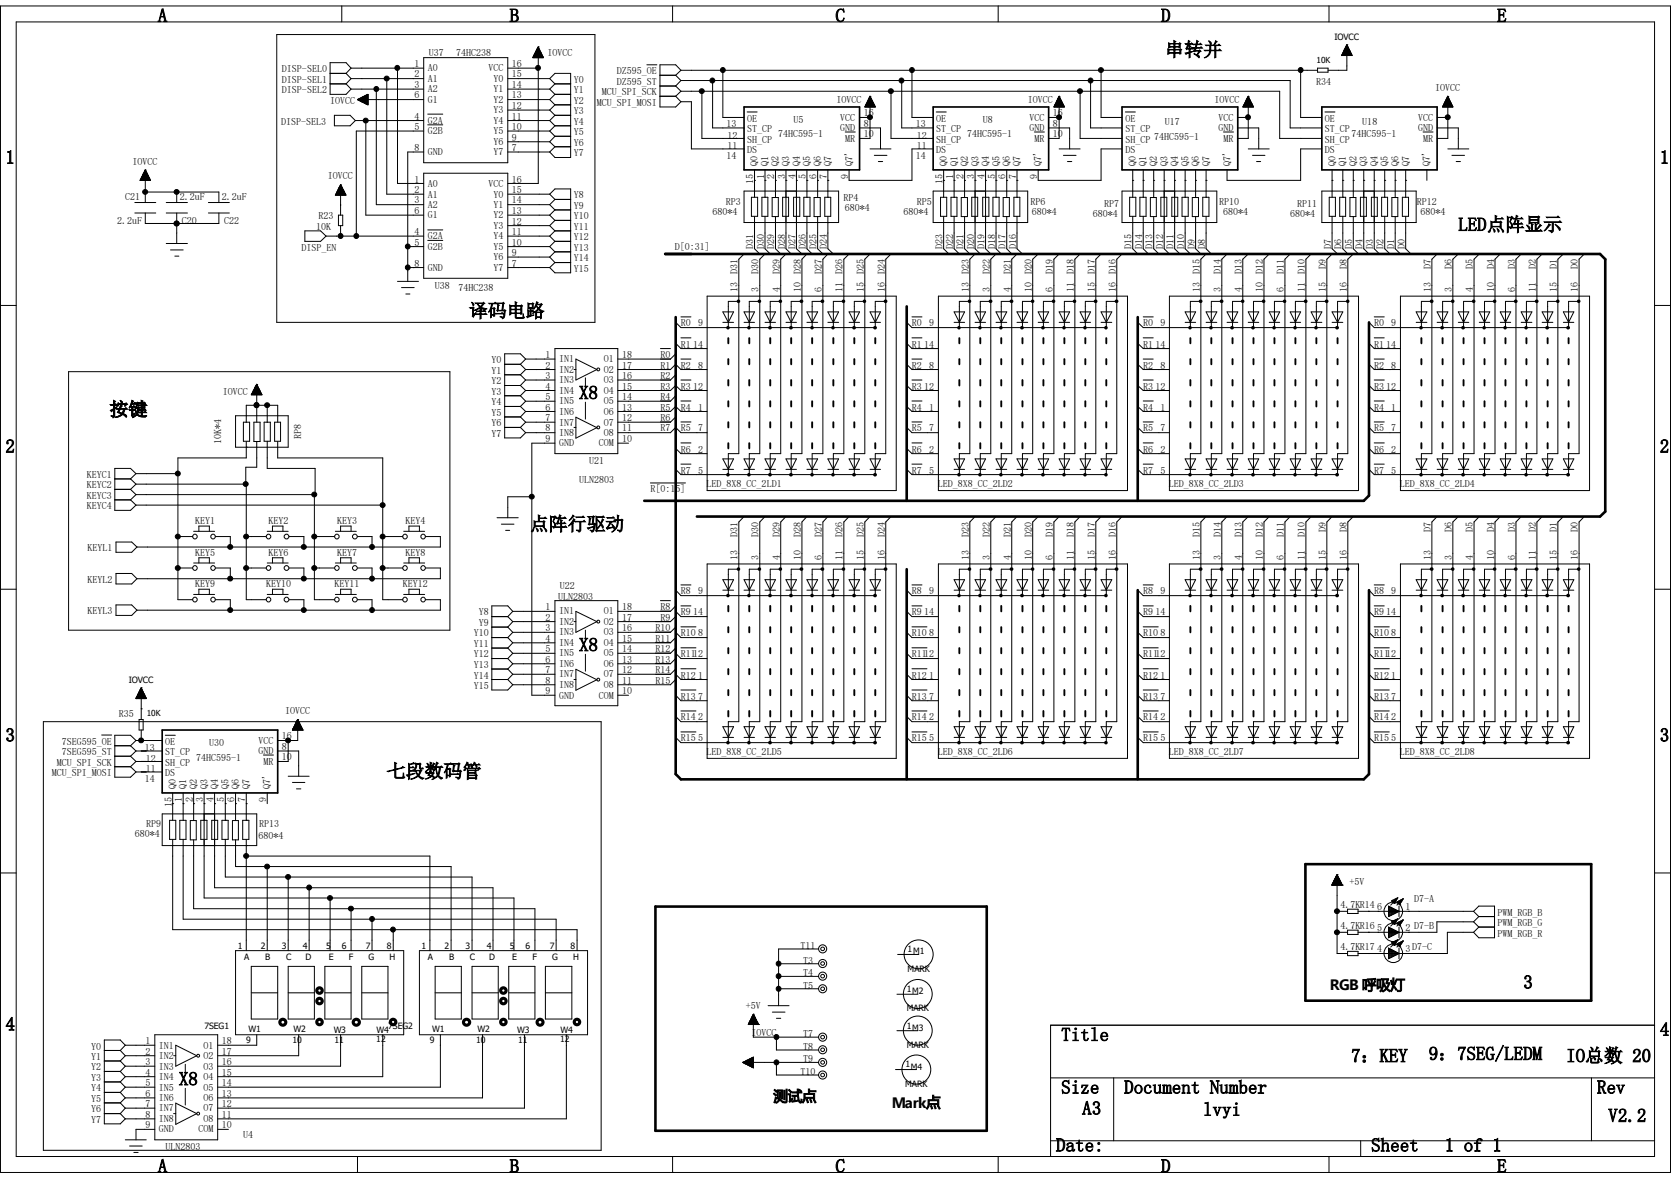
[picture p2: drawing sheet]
<svg xmlns="http://www.w3.org/2000/svg" width="297mm" height="210mm" viewBox="0 0 297 210" stroke-linecap="round" stroke-linejoin="round" font-family="sans-serif">
<defs><g id="words">
<g font-size="3.3">
<text x="28.1" y="3.9">A</text>
<text x="90.6" y="3.9">B</text>
<text x="148.5" y="3.9">C</text>
<text x="206.4" y="3.9">D</text>
<text x="266.1" y="3.9">E</text>
<text x="207.1" y="9.9">串转并</text>
<text x="1" y="29.1">1</text>
<text x="295" y="29.1">1</text>
<text x="259.2" y="41">LED点阵显示</text>
<text x="83.4" y="56.3">译码电路</text>
<text x="102.9" y="70.9">X8</text>
<text x="19.5" y="73.9">按键</text>
<text x="1" y="80.4">2</text>
<text x="295" y="80.4">2</text>
<text x="94.1" y="94.2">点阵行驱动</text>
<text x="102.9" y="115.7">X8</text>
<text x="1" y="131.7">3</text>
<text x="295" y="131.7">3</text>
<text x="68.7" y="138.2">七段数码管</text>
<text x="270.8" y="175.6">3</text>
<text x="1" y="183.1">4</text>
<text x="188.6" y="185">Title</text>
<text x="295" y="184">4</text>
<text x="240.2" y="188.7">7：KEY</text>
<text x="254" y="188.3">9：7SEG/LEDM</text>
<text x="278.4" y="188.7">IO总数 20</text>
<text x="31.8" y="192.8">X8</text>
<text x="188.6" y="194.3">Size</text>
<text x="199.8" y="194.3">Document Number</text>
<text x="283.8" y="194.3">Rev</text>
<text x="192.4" y="198">A3</text>
<text x="213.8" y="198.2">lvyi</text>
<text x="285.9" y="199.3">V2.2</text>
<text x="28.1" y="208.3">A</text>
<text x="90.6" y="208.3">B</text>
<text x="148.5" y="208.3">C</text>
<text x="187.7" y="204.6">Date:</text>
<text x="206.4" y="208.3">D</text>
<text x="243.7" y="204.6">Sheet</text>
<text x="256.8" y="204.6">1 of 1</text>
<text x="266.1" y="208.3">E</text>
</g>
<g font-size="2.7">
<text x="236.3" y="175.9">RGB 呼吸灯</text>
<text x="158.5" y="196.8">Mark点</text>
</g>
<text font-size="2.6" x="137.5" y="195.7">测试点</text>
<g font-size="1.8">
<text x="73.7" y="11.9">1</text>
<text x="76.2" y="9.9">U37</text>
<text x="81.1" y="9.9">74HC238</text>
<text x="91" y="11.9">16</text>
<text x="97.3" y="9.9">IOVCC</text>
<text x="50.1" y="12.8">DISP-SEL0</text>
<text x="50.1" y="14.7">DISP-SEL1</text>
<text x="50.1" y="16.6">DISP-SEL2</text>
<text x="73.7" y="13.8">2</text>
<text x="73.7" y="15.7">3</text>
<text x="73.7" y="17.5">6</text>
<text x="76" y="12.7">A0</text>
<text x="76" y="14.5">A1</text>
<text x="76" y="16.4">A2</text>
<text x="86.8" y="12.7">VCC</text>
<text x="87.7" y="14.5">Y0</text>
<text x="87.7" y="16.4">Y1</text>
<text x="91" y="13.8">15</text>
<text x="91" y="15.7">14</text>
<text x="91" y="17.5">13</text>
<text x="102" y="14.7">Y0</text>
<text x="102" y="16.6">Y1</text>
<text x="107" y="16.9">MCU_SPI_SCK</text>
<text x="109.6" y="15.1">DZ595_ST</text>
<text x="109.6" y="13.2">DZ595_OE</text>
<text x="233.9" y="15.1">R34</text>
<text x="255.1" y="16.2">IOVCC</text>
<text x="50" y="22.2">DISP-SEL3</text>
<text x="58.7" y="18.5">IOVCC</text>
<text x="73.7" y="21.3">4</text>
<text x="73.7" y="23.1">5</text>
<text x="76" y="18.2">G1</text>
<text x="76" y="22">G2A</text>
<text x="76" y="23.9">G2B</text>
<text x="87.7" y="18.2">Y2</text>
<text x="87.7" y="20.2">Y3</text>
<text x="87.7" y="22">Y4</text>
<text x="87.7" y="23.9">Y5</text>
<text x="91" y="19.4">12</text>
<text x="91" y="21.3">11</text>
<text x="91" y="23.1">10</text>
<text x="102" y="18.5">Y2</text>
<text x="102" y="20.3">Y3</text>
<text x="102" y="22.2">Y4</text>
<text x="106.1" y="18.8">MCU_SPI_MOSI</text>
<text x="129.2" y="22.6">13</text>
<text x="132.8" y="23.5">ST_CP</text>
<text x="132.8" y="21.6">OE</text>
<text x="141.1" y="21.8">U5</text>
<text x="148.7" y="18.2">IOVCC</text>
<text x="149.4" y="21.4">VCC</text>
<text x="149.4" y="23.3">GND</text>
<text x="153.5" y="20.7">16</text>
<text x="153.5" y="22.6">8</text>
<text x="162.8" y="22.6">13</text>
<text x="166.4" y="23.5">ST_CP</text>
<text x="166.4" y="21.6">OE</text>
<text x="174.7" y="21.8">U8</text>
<text x="182.7" y="18.2">IOVCC</text>
<text x="183" y="21.4">VCC</text>
<text x="183" y="23.3">GND</text>
<text x="187.1" y="20.7">16</text>
<text x="187.1" y="22.6">8</text>
<text x="200" y="23.5">ST_CP</text>
<text x="200" y="21.6">OE</text>
<text x="207.1" y="22.2">U17</text>
<text x="215.9" y="18.2">IOVCC</text>
<text x="216.6" y="21.4">VCC</text>
<text x="216.6" y="23.3">GND</text>
<text x="235.5" y="23.5">ST_CP</text>
<text x="235.5" y="21.6">OE</text>
<text x="242.1" y="22.2">U18</text>
<text x="252.1" y="21.4">VCC</text>
<text x="252.1" y="23.3">GND</text>
<text x="23.6" y="29.3">IOVCC</text>
<text x="73.7" y="26.8">8</text>
<text x="76" y="27.6">GND</text>
<text x="87.7" y="25.7">Y6</text>
<text x="87.7" y="27.6">Y7</text>
<text x="91" y="25">9</text>
<text x="91" y="26.8">7</text>
<text x="102" y="24">Y5</text>
<text x="102" y="25.9">Y6</text>
<text x="102" y="27.8">Y7</text>
<text x="129.2" y="28.2">14</text>
<text x="129.3" y="24.6">12</text>
<text x="129.3" y="26.5">11</text>
<text x="132.8" y="25.4">SH_CP</text>
<text x="132.8" y="27.2">DS</text>
<text x="134.7" y="29.5" transform="rotate(-90 134.7 29.5)">Q0</text>
<text x="136.6" y="29.5" transform="rotate(-90 136.6 29.5)">Q1</text>
<text x="138.3" y="24.4">74HC595-1</text>
<text x="138.4" y="29.5" transform="rotate(-90 138.4 29.5)">Q2</text>
<text x="140.3" y="29.5" transform="rotate(-90 140.3 29.5)">Q3</text>
<text x="142.2" y="29.5" transform="rotate(-90 142.2 29.5)">Q4</text>
<text x="144" y="29.5" transform="rotate(-90 144 29.5)">Q5</text>
<text x="145.9" y="29.5" transform="rotate(-90 145.9 29.5)">Q6</text>
<text x="147.7" y="29.5" transform="rotate(-90 147.7 29.5)">Q7</text>
<text x="150.2" y="25.2">MR</text>
<text x="151.5" y="29.5" transform="rotate(-90 151.5 29.5)">Q7'</text>
<text x="153.5" y="24.4">10</text>
<text x="162.8" y="28.2">14</text>
<text x="162.9" y="24.6">12</text>
<text x="162.9" y="26.5">11</text>
<text x="166.4" y="25.4">SH_CP</text>
<text x="166.4" y="27.2">DS</text>
<text x="168.3" y="29.5" transform="rotate(-90 168.3 29.5)">Q0</text>
<text x="170.2" y="29.5" transform="rotate(-90 170.2 29.5)">Q1</text>
<text x="171.9" y="24.4">74HC595-1</text>
<text x="172" y="29.5" transform="rotate(-90 172 29.5)">Q2</text>
<text x="173.9" y="29.5" transform="rotate(-90 173.9 29.5)">Q3</text>
<text x="175.8" y="29.5" transform="rotate(-90 175.8 29.5)">Q4</text>
<text x="177.6" y="29.5" transform="rotate(-90 177.6 29.5)">Q5</text>
<text x="179.5" y="29.5" transform="rotate(-90 179.5 29.5)">Q6</text>
<text x="181.4" y="29.5" transform="rotate(-90 181.4 29.5)">Q7</text>
<text x="183.9" y="25.2">MR</text>
<text x="185.1" y="29.5" transform="rotate(-90 185.1 29.5)">Q7'</text>
<text x="187.1" y="24.4">10</text>
<text x="200" y="25.4">SH_CP</text>
<text x="200" y="27.2">DS</text>
<text x="201.9" y="29.5" transform="rotate(-90 201.9 29.5)">Q0</text>
<text x="203.7" y="29.5" transform="rotate(-90 203.7 29.5)">Q1</text>
<text x="205.1" y="24.8">74HC595-1</text>
<text x="205.6" y="29.5" transform="rotate(-90 205.6 29.5)">Q2</text>
<text x="207.5" y="29.5" transform="rotate(-90 207.5 29.5)">Q3</text>
<text x="209.3" y="29.5" transform="rotate(-90 209.3 29.5)">Q4</text>
<text x="211.2" y="29.5" transform="rotate(-90 211.2 29.5)">Q5</text>
<text x="213.1" y="29.5" transform="rotate(-90 213.1 29.5)">Q6</text>
<text x="215" y="29.5" transform="rotate(-90 215 29.5)">Q7</text>
<text x="217.5" y="25.2">MR</text>
<text x="218.7" y="29.5" transform="rotate(-90 218.7 29.5)">Q7'</text>
<text x="235.5" y="25.4">SH_CP</text>
<text x="235.5" y="27.2">DS</text>
<text x="237.4" y="29.5" transform="rotate(-90 237.4 29.5)">Q0</text>
<text x="239.2" y="29.5" transform="rotate(-90 239.2 29.5)">Q1</text>
<text x="240.2" y="24.4">74HC595-1</text>
<text x="241.1" y="29.5" transform="rotate(-90 241.1 29.5)">Q2</text>
<text x="243" y="29.5" transform="rotate(-90 243 29.5)">Q3</text>
<text x="244.9" y="29.5" transform="rotate(-90 244.9 29.5)">Q4</text>
<text x="246.7" y="29.5" transform="rotate(-90 246.7 29.5)">Q5</text>
<text x="248.6" y="29.5" transform="rotate(-90 248.6 29.5)">Q6</text>
<text x="250.4" y="29.5" transform="rotate(-90 250.4 29.5)">Q7</text>
<text x="252.9" y="25.2">MR</text>
<text x="254.2" y="29.5" transform="rotate(-90 254.2 29.5)">Q7'</text>
<text x="22.2" y="35.6">C21</text>
<text x="32" y="35.6">2.2uF</text>
<text x="39.5" y="35.6">2.2uF</text>
<text x="58.3" y="31.9">IOVCC</text>
<text x="73.7" y="32.4">1</text>
<text x="73.7" y="34.3">2</text>
<text x="76" y="33.2">A0</text>
<text x="76" y="35.1">A1</text>
<text x="86.8" y="33.2">VCC</text>
<text x="87.7" y="35.1">Y0</text>
<text x="91" y="32.4">16</text>
<text x="91" y="34.3">15</text>
<text x="102" y="35.2">Y8</text>
<text x="133.9" y="32.7" transform="rotate(-90 133.9 32.7)">15</text>
<text x="135.8" y="31.8" transform="rotate(-90 135.8 31.8)">1</text>
<text x="137.6" y="31.8" transform="rotate(-90 137.6 31.8)">2</text>
<text x="139.5" y="31.8" transform="rotate(-90 139.5 31.8)">3</text>
<text x="141.4" y="31.8" transform="rotate(-90 141.4 31.8)">4</text>
<text x="143.3" y="31.8" transform="rotate(-90 143.3 31.8)">5</text>
<text x="145.1" y="31.8" transform="rotate(-90 145.1 31.8)">6</text>
<text x="147" y="31.8" transform="rotate(-90 147 31.8)">7</text>
<text x="149.9" y="35.6">RP4</text>
<text x="150.7" y="31.8" transform="rotate(-90 150.7 31.8)">9</text>
<text x="167.5" y="32.7" transform="rotate(-90 167.5 32.7)">15</text>
<text x="169.4" y="31.8" transform="rotate(-90 169.4 31.8)">1</text>
<text x="171.2" y="31.8" transform="rotate(-90 171.2 31.8)">2</text>
<text x="173.1" y="31.8" transform="rotate(-90 173.1 31.8)">3</text>
<text x="175" y="31.8" transform="rotate(-90 175 31.8)">4</text>
<text x="176.9" y="31.8" transform="rotate(-90 176.9 31.8)">5</text>
<text x="178.7" y="31.8" transform="rotate(-90 178.7 31.8)">6</text>
<text x="180.6" y="31.8" transform="rotate(-90 180.6 31.8)">7</text>
<text x="184.3" y="31.8" transform="rotate(-90 184.3 31.8)">9</text>
<text x="20.8" y="39.8">2.2uF</text>
<text x="32.3" y="39.8">C20</text>
<text x="39.8" y="39.8">C22</text>
<text x="56.2" y="40.9">10K</text>
<text x="56.6" y="38.9">R23</text>
<text x="73.7" y="36.2">3</text>
<text x="73.7" y="38.1">6</text>
<text x="73.7" y="41.8">4</text>
<text x="76" y="36.9">A2</text>
<text x="76" y="38.8">G1</text>
<text x="87.7" y="36.9">Y1</text>
<text x="87.7" y="38.8">Y2</text>
<text x="87.7" y="40.7">Y3</text>
<text x="91" y="36.2">14</text>
<text x="91" y="38.1">13</text>
<text x="91" y="39.9">12</text>
<text x="91" y="41.8">11</text>
<text x="102" y="37.1">Y9</text>
<text x="102" y="38.9">Y10</text>
<text x="102" y="40.9">Y11</text>
<text x="126.6" y="38.2">680*4</text>
<text x="129" y="36.4">RP3</text>
<text x="150.2" y="37.5">680*4</text>
<text x="160.6" y="38.2">680*4</text>
<text x="163" y="36.4">RP5</text>
<text x="183.2" y="36.4">RP6</text>
<text x="183.4" y="38.2">680*4</text>
<text x="194.2" y="38.6">680*4</text>
<text x="196.3" y="36.7">RP7</text>
<text x="216.7" y="36.4">RP10</text>
<text x="217.4" y="38.2">680*4</text>
<text x="229.3" y="38.6">680*4</text>
<text x="230.5" y="36.7">RP11</text>
<text x="251.8" y="36.4">RP12</text>
<text x="252.5" y="38.2">680*4</text>
<text x="53.6" y="44.6">DISP_EN</text>
<text x="73.7" y="43.6">5</text>
<text x="73.7" y="47.4">8</text>
<text x="76" y="42.5">G2A</text>
<text x="76" y="44.4">G2B</text>
<text x="87.7" y="42.5">Y4</text>
<text x="87.7" y="44.4">Y5</text>
<text x="87.7" y="46.3">Y6</text>
<text x="91" y="43.6">10</text>
<text x="91" y="45.5">9</text>
<text x="91" y="47.4">7</text>
<text x="102" y="42.7">Y12</text>
<text x="102" y="44.6">Y13</text>
<text x="102" y="46.4">Y14</text>
<text x="119.9" y="44.4">D[0:31]</text>
<text x="133.9" y="44.2" transform="rotate(-90 133.9 44.2)">D31</text>
<text x="135.8" y="44.2" transform="rotate(-90 135.8 44.2)">D30</text>
<text x="137.6" y="44.2" transform="rotate(-90 137.6 44.2)">D29</text>
<text x="139.5" y="44.2" transform="rotate(-90 139.5 44.2)">D28</text>
<text x="141.4" y="44.2" transform="rotate(-90 141.4 44.2)">D27</text>
<text x="143.3" y="44.2" transform="rotate(-90 143.3 44.2)">D26</text>
<text x="145.1" y="44.2" transform="rotate(-90 145.1 44.2)">D25</text>
<text x="147" y="44.2" transform="rotate(-90 147 44.2)">D24</text>
<text x="167.5" y="44.2" transform="rotate(-90 167.5 44.2)">D23</text>
<text x="169.4" y="44.2" transform="rotate(-90 169.4 44.2)">D22</text>
<text x="171.2" y="44.2" transform="rotate(-90 171.2 44.2)">D21</text>
<text x="173.1" y="44.2" transform="rotate(-90 173.1 44.2)">D20</text>
<text x="175" y="44.2" transform="rotate(-90 175 44.2)">D19</text>
<text x="176.9" y="44.2" transform="rotate(-90 176.9 44.2)">D18</text>
<text x="178.7" y="44.2" transform="rotate(-90 178.7 44.2)">D17</text>
<text x="180.6" y="44.2" transform="rotate(-90 180.6 44.2)">D16</text>
<text x="201.1" y="44.2" transform="rotate(-90 201.1 44.2)">D15</text>
<text x="203" y="44.2" transform="rotate(-90 203 44.2)">D14</text>
<text x="204.9" y="44.2" transform="rotate(-90 204.9 44.2)">D13</text>
<text x="206.8" y="44.2" transform="rotate(-90 206.8 44.2)">D12</text>
<text x="208.6" y="44.2" transform="rotate(-90 208.6 44.2)">D11</text>
<text x="210.5" y="44.2" transform="rotate(-90 210.5 44.2)">D10</text>
<text x="212.3" y="44.2" transform="rotate(-90 212.3 44.2)">D9</text>
<text x="214.2" y="44.2" transform="rotate(-90 214.2 44.2)">D8</text>
<text x="235.7" y="47.8" transform="rotate(-90 235.7 47.8)">D9</text>
<text x="236.6" y="44.2" transform="rotate(-90 236.6 44.2)">D7</text>
<text x="238.5" y="44.2" transform="rotate(-90 238.5 44.2)">D6</text>
<text x="239.4" y="47.8" transform="rotate(-90 239.4 47.8)">D8</text>
<text x="240.3" y="44.2" transform="rotate(-90 240.3 44.2)">D5</text>
<text x="242.2" y="44.2" transform="rotate(-90 242.2 44.2)">D4</text>
<text x="244.1" y="44.2" transform="rotate(-90 244.1 44.2)">D3</text>
<text x="245.9" y="44.2" transform="rotate(-90 245.9 44.2)">D2</text>
<text x="247.8" y="44.2" transform="rotate(-90 247.8 44.2)">D1</text>
<text x="249.7" y="44.2" transform="rotate(-90 249.7 44.2)">D0</text>
<text x="254.3" y="47.8" transform="rotate(-90 254.3 47.8)">D7</text>
<text x="258.1" y="47.8" transform="rotate(-90 258.1 47.8)">D6</text>
<text x="261.8" y="47.8" transform="rotate(-90 261.8 47.8)">D5</text>
<text x="265.6" y="47.8" transform="rotate(-90 265.6 47.8)">D4</text>
<text x="269.3" y="47.8" transform="rotate(-90 269.3 47.8)">D3</text>
<text x="273" y="47.8" transform="rotate(-90 273 47.8)">D2</text>
<text x="276.7" y="47.8" transform="rotate(-90 276.7 47.8)">D1</text>
<text x="280.5" y="47.8" transform="rotate(-90 280.5 47.8)">D0</text>
<text x="76" y="48.1">GND</text>
<text x="77.3" y="51.3">U38</text>
<text x="81.5" y="51.7">74HC238</text>
<text x="87.7" y="48.1">Y7</text>
<text x="102" y="48.3">Y15</text>
<text x="131.1" y="51.9" transform="rotate(-90 131.1 51.9)">13</text>
<text x="131.1" y="48.7" transform="rotate(-90 131.1 48.7)">D31</text>
<text x="134.8" y="51.9" transform="rotate(-90 134.8 51.9)">3</text>
<text x="134.8" y="48.7" transform="rotate(-90 134.8 48.7)">D30</text>
<text x="138.6" y="51.9" transform="rotate(-90 138.6 51.9)">4</text>
<text x="138.6" y="48.7" transform="rotate(-90 138.6 48.7)">D29</text>
<text x="142.3" y="51.9" transform="rotate(-90 142.3 51.9)">10</text>
<text x="142.3" y="48.7" transform="rotate(-90 142.3 48.7)">D28</text>
<text x="146.1" y="51.9" transform="rotate(-90 146.1 51.9)">6</text>
<text x="146.1" y="48.7" transform="rotate(-90 146.1 48.7)">D27</text>
<text x="149.8" y="51.9" transform="rotate(-90 149.8 51.9)">11</text>
<text x="149.8" y="48.7" transform="rotate(-90 149.8 48.7)">D26</text>
<text x="153.5" y="51.9" transform="rotate(-90 153.5 51.9)">15</text>
<text x="153.5" y="48.7" transform="rotate(-90 153.5 48.7)">D25</text>
<text x="157.3" y="51.9" transform="rotate(-90 157.3 51.9)">16</text>
<text x="157.3" y="48.7" transform="rotate(-90 157.3 48.7)">D24</text>
<text x="172.2" y="51.9" transform="rotate(-90 172.2 51.9)">13</text>
<text x="172.2" y="48.7" transform="rotate(-90 172.2 48.7)">D23</text>
<text x="175.9" y="51.9" transform="rotate(-90 175.9 51.9)">3</text>
<text x="175.9" y="48.7" transform="rotate(-90 175.9 48.7)">D22</text>
<text x="179.7" y="51.9" transform="rotate(-90 179.7 51.9)">4</text>
<text x="179.7" y="48.7" transform="rotate(-90 179.7 48.7)">D21</text>
<text x="183.4" y="51.9" transform="rotate(-90 183.4 51.9)">10</text>
<text x="183.4" y="48.7" transform="rotate(-90 183.4 48.7)">D20</text>
<text x="187.1" y="51.9" transform="rotate(-90 187.1 51.9)">6</text>
<text x="187.1" y="48.7" transform="rotate(-90 187.1 48.7)">D19</text>
<text x="190.9" y="51.9" transform="rotate(-90 190.9 51.9)">11</text>
<text x="190.9" y="48.7" transform="rotate(-90 190.9 48.7)">D18</text>
<text x="194.6" y="51.9" transform="rotate(-90 194.6 51.9)">15</text>
<text x="194.6" y="48.7" transform="rotate(-90 194.6 48.7)">D17</text>
<text x="198.3" y="51.9" transform="rotate(-90 198.3 51.9)">16</text>
<text x="198.3" y="48.7" transform="rotate(-90 198.3 48.7)">D16</text>
<text x="213.3" y="51.9" transform="rotate(-90 213.3 51.9)">13</text>
<text x="213.3" y="48.7" transform="rotate(-90 213.3 48.7)">D15</text>
<text x="217" y="51.9" transform="rotate(-90 217 51.9)">3</text>
<text x="217" y="48.7" transform="rotate(-90 217 48.7)">D14</text>
<text x="220.7" y="51.9" transform="rotate(-90 220.7 51.9)">4</text>
<text x="220.7" y="48.7" transform="rotate(-90 220.7 48.7)">D13</text>
<text x="224.5" y="51.9" transform="rotate(-90 224.5 51.9)">10</text>
<text x="224.5" y="48.7" transform="rotate(-90 224.5 48.7)">D12</text>
<text x="228.2" y="51.9" transform="rotate(-90 228.2 51.9)">6</text>
<text x="228.2" y="48.7" transform="rotate(-90 228.2 48.7)">D11</text>
<text x="231.9" y="51.9" transform="rotate(-90 231.9 51.9)">11</text>
<text x="231.9" y="48.7" transform="rotate(-90 231.9 48.7)">D10</text>
<text x="235.7" y="51.9" transform="rotate(-90 235.7 51.9)">15</text>
<text x="239.4" y="51.9" transform="rotate(-90 239.4 51.9)">16</text>
<text x="254.3" y="51.9" transform="rotate(-90 254.3 51.9)">13</text>
<text x="258.1" y="51.9" transform="rotate(-90 258.1 51.9)">3</text>
<text x="261.8" y="51.9" transform="rotate(-90 261.8 51.9)">4</text>
<text x="265.6" y="51.9" transform="rotate(-90 265.6 51.9)">10</text>
<text x="269.3" y="51.9" transform="rotate(-90 269.3 51.9)">6</text>
<text x="273" y="51.9" transform="rotate(-90 273 51.9)">11</text>
<text x="276.7" y="51.9" transform="rotate(-90 276.7 51.9)">15</text>
<text x="280.5" y="51.9" transform="rotate(-90 280.5 51.9)">16</text>
<text x="121" y="58">R0</text>
<text x="124.1" y="58">9</text>
<text x="162.1" y="58">R0</text>
<text x="165.1" y="58">9</text>
<text x="203.2" y="58">R0</text>
<text x="206.2" y="58">9</text>
<text x="244.3" y="58">R0</text>
<text x="247.3" y="58">9</text>
<text x="87.3" y="64.6">Y0</text>
<text x="97" y="63.6">1</text>
<text x="97" y="65.5">2</text>
<text x="99.4" y="64.4">IN1</text>
<text x="107.3" y="64.4">O1</text>
<text x="110.6" y="65.5">17</text>
<text x="110.6" y="63.6">18</text>
<text x="117.4" y="63.6">R0</text>
<text x="117.4" y="65.5">R1</text>
<text x="121" y="61.8">R1</text>
<text x="121" y="65.5">R2</text>
<text x="123.2" y="61.8">14</text>
<text x="124.1" y="65.5">8</text>
<text x="162.1" y="61.8">R1</text>
<text x="162.1" y="65.5">R2</text>
<text x="164.3" y="61.8">14</text>
<text x="165.1" y="65.5">8</text>
<text x="203.2" y="61.8">R1</text>
<text x="203.2" y="65.5">R2</text>
<text x="205.4" y="61.8">14</text>
<text x="206.2" y="65.5">8</text>
<text x="244.3" y="61.8">R1</text>
<text x="244.3" y="65.5">R2</text>
<text x="246.4" y="61.8">14</text>
<text x="247.3" y="65.5">8</text>
<text x="39.6" y="70.1">IOVCC</text>
<text x="87.3" y="66.4">Y1</text>
<text x="87.3" y="68.3">Y2</text>
<text x="87.3" y="70.1">Y3</text>
<text x="97" y="67.4">3</text>
<text x="97" y="69.2">4</text>
<text x="97" y="71.1">5</text>
<text x="99.4" y="66.3">IN2</text>
<text x="99.4" y="68.1">IN3</text>
<text x="99.4" y="70">IN4</text>
<text x="99.4" y="71.8">IN5</text>
<text x="107.3" y="71.8">O5</text>
<text x="107.3" y="70">O4</text>
<text x="107.3" y="68.1">O3</text>
<text x="107.3" y="66.3">O2</text>
<text x="110.6" y="71.1">14</text>
<text x="110.6" y="69.2">15</text>
<text x="110.6" y="67.4">16</text>
<text x="117.4" y="67.4">R2</text>
<text x="117.4" y="69.2">R3</text>
<text x="117.4" y="71.1">R4</text>
<text x="121" y="69.2">R3</text>
<text x="123.2" y="69.2">12</text>
<text x="162.1" y="69.2">R3</text>
<text x="164.3" y="69.2">12</text>
<text x="203.2" y="69.2">R3</text>
<text x="205.4" y="69.2">12</text>
<text x="244.3" y="69.2">R3</text>
<text x="246.4" y="69.2">12</text>
<text x="87.3" y="72">Y4</text>
<text x="87.3" y="73.9">Y5</text>
<text x="87.3" y="75.7">Y6</text>
<text x="87.3" y="77.6">Y7</text>
<text x="97" y="72.9">6</text>
<text x="97" y="74.8">7</text>
<text x="97" y="76.7">8</text>
<text x="99.4" y="73.7">IN6</text>
<text x="99.4" y="75.6">IN7</text>
<text x="99.4" y="77.4">IN8</text>
<text x="107.3" y="77.4">O8</text>
<text x="107.3" y="75.6">O7</text>
<text x="107.3" y="73.7">O6</text>
<text x="110.6" y="76.7">11</text>
<text x="110.6" y="74.8">12</text>
<text x="110.6" y="72.9">13</text>
<text x="117.4" y="72.9">R5</text>
<text x="117.4" y="74.8">R6</text>
<text x="117.4" y="76.7">R7</text>
<text x="121" y="72.9">R4</text>
<text x="121" y="76.7">R5</text>
<text x="124.1" y="72.9">1</text>
<text x="124.1" y="76.7">7</text>
<text x="162.1" y="72.9">R4</text>
<text x="162.1" y="76.7">R5</text>
<text x="165.1" y="72.9">1</text>
<text x="165.1" y="76.7">7</text>
<text x="203.2" y="72.9">R4</text>
<text x="203.2" y="76.7">R5</text>
<text x="206.2" y="72.9">1</text>
<text x="206.2" y="76.7">7</text>
<text x="244.3" y="72.9">R4</text>
<text x="244.3" y="76.7">R5</text>
<text x="247.3" y="72.9">1</text>
<text x="247.3" y="76.7">7</text>
<text x="39.3" y="78.9" transform="rotate(-90 39.3 78.9)">10K*4</text>
<text x="53.5" y="78" transform="rotate(-90 53.5 78)">RP8</text>
<text x="97" y="78.6">9</text>
<text x="99.4" y="79.3">GND</text>
<text x="104.7" y="82.5">U21</text>
<text x="106.4" y="79.3">COM</text>
<text x="110.6" y="78.6">10</text>
<text x="121" y="80.4">R6</text>
<text x="124.1" y="80.4">2</text>
<text x="162.1" y="80.4">R6</text>
<text x="165.1" y="80.4">2</text>
<text x="203.2" y="80.4">R6</text>
<text x="206.2" y="80.4">2</text>
<text x="244.3" y="80.4">R6</text>
<text x="247.3" y="80.4">2</text>
<text x="15.4" y="84.9">KEYC1</text>
<text x="15.4" y="86.8">KEYC2</text>
<text x="15.4" y="88.6">KEYC3</text>
<text x="103" y="85.9">ULN2803</text>
<text x="115.6" y="87.5">R[0:15]</text>
<text x="121" y="84.2">R7</text>
<text x="124.1" y="84.2">5</text>
<text x="125.6" y="86.6">LED_8X8_CC_2LD1</text>
<text x="162.1" y="84.2">R7</text>
<text x="165.1" y="84.2">5</text>
<text x="166.7" y="86.6">LED_8X8_CC_2LD2</text>
<text x="203.2" y="84.2">R7</text>
<text x="206.2" y="84.2">5</text>
<text x="207.8" y="86.6">LED_8X8_CC_2LD3</text>
<text x="244.3" y="84.2">R7</text>
<text x="247.3" y="84.2">5</text>
<text x="248.8" y="86.6">LED_8X8_CC_2LD4</text>
<text x="15.4" y="90.5">KEYC4</text>
<text x="34.7" y="93.1">KEY1</text>
<text x="47.8" y="93.1">KEY2</text>
<text x="59.9" y="93.1">KEY3</text>
<text x="72.1" y="93.1">KEY4</text>
<text x="131.1" y="95.4" transform="rotate(-90 131.1 95.4)">D31</text>
<text x="134.8" y="95.4" transform="rotate(-90 134.8 95.4)">D30</text>
<text x="138.6" y="95.4" transform="rotate(-90 138.6 95.4)">D29</text>
<text x="142.3" y="95.4" transform="rotate(-90 142.3 95.4)">D28</text>
<text x="146.1" y="95.4" transform="rotate(-90 146.1 95.4)">D27</text>
<text x="149.8" y="95.4" transform="rotate(-90 149.8 95.4)">D26</text>
<text x="153.5" y="95.4" transform="rotate(-90 153.5 95.4)">D25</text>
<text x="157.3" y="95.4" transform="rotate(-90 157.3 95.4)">D24</text>
<text x="172.2" y="95.4" transform="rotate(-90 172.2 95.4)">D23</text>
<text x="175.9" y="95.4" transform="rotate(-90 175.9 95.4)">D22</text>
<text x="179.7" y="95.4" transform="rotate(-90 179.7 95.4)">D21</text>
<text x="183.4" y="95.4" transform="rotate(-90 183.4 95.4)">D20</text>
<text x="187.1" y="95.4" transform="rotate(-90 187.1 95.4)">D19</text>
<text x="190.9" y="95.4" transform="rotate(-90 190.9 95.4)">D18</text>
<text x="194.6" y="95.4" transform="rotate(-90 194.6 95.4)">D17</text>
<text x="198.3" y="95.4" transform="rotate(-90 198.3 95.4)">D16</text>
<text x="213.3" y="95.4" transform="rotate(-90 213.3 95.4)">D15</text>
<text x="217" y="95.4" transform="rotate(-90 217 95.4)">D14</text>
<text x="220.7" y="95.4" transform="rotate(-90 220.7 95.4)">D13</text>
<text x="224.5" y="95.4" transform="rotate(-90 224.5 95.4)">D12</text>
<text x="228.2" y="95.4" transform="rotate(-90 228.2 95.4)">D11</text>
<text x="231.9" y="95.4" transform="rotate(-90 231.9 95.4)">D10</text>
<text x="235.7" y="94.5" transform="rotate(-90 235.7 94.5)">D9</text>
<text x="239.4" y="94.5" transform="rotate(-90 239.4 94.5)">D8</text>
<text x="254.3" y="94.5" transform="rotate(-90 254.3 94.5)">D7</text>
<text x="258.1" y="94.5" transform="rotate(-90 258.1 94.5)">D6</text>
<text x="261.8" y="94.5" transform="rotate(-90 261.8 94.5)">D5</text>
<text x="265.6" y="94.5" transform="rotate(-90 265.6 94.5)">D4</text>
<text x="269.3" y="94.5" transform="rotate(-90 269.3 94.5)">D3</text>
<text x="273" y="94.5" transform="rotate(-90 273 94.5)">D2</text>
<text x="276.7" y="94.5" transform="rotate(-90 276.7 94.5)">D1</text>
<text x="280.5" y="94.5" transform="rotate(-90 280.5 94.5)">D0</text>
<text x="15.6" y="98">KEYL1</text>
<text x="34.7" y="98.7">KEY5</text>
<text x="47.8" y="98.7">KEY6</text>
<text x="59.9" y="98.7">KEY7</text>
<text x="72.1" y="98.7">KEY8</text>
<text x="131.1" y="99.5" transform="rotate(-90 131.1 99.5)">13</text>
<text x="134.8" y="99.5" transform="rotate(-90 134.8 99.5)">3</text>
<text x="138.6" y="99.5" transform="rotate(-90 138.6 99.5)">4</text>
<text x="142.3" y="99.5" transform="rotate(-90 142.3 99.5)">10</text>
<text x="146.1" y="99.5" transform="rotate(-90 146.1 99.5)">6</text>
<text x="149.8" y="99.5" transform="rotate(-90 149.8 99.5)">11</text>
<text x="153.5" y="99.5" transform="rotate(-90 153.5 99.5)">15</text>
<text x="157.3" y="99.5" transform="rotate(-90 157.3 99.5)">16</text>
<text x="172.2" y="99.5" transform="rotate(-90 172.2 99.5)">13</text>
<text x="175.9" y="99.5" transform="rotate(-90 175.9 99.5)">3</text>
<text x="179.7" y="99.5" transform="rotate(-90 179.7 99.5)">4</text>
<text x="183.4" y="99.5" transform="rotate(-90 183.4 99.5)">10</text>
<text x="187.1" y="99.5" transform="rotate(-90 187.1 99.5)">6</text>
<text x="190.9" y="99.5" transform="rotate(-90 190.9 99.5)">11</text>
<text x="194.6" y="99.5" transform="rotate(-90 194.6 99.5)">15</text>
<text x="198.3" y="99.5" transform="rotate(-90 198.3 99.5)">16</text>
<text x="213.3" y="99.5" transform="rotate(-90 213.3 99.5)">13</text>
<text x="217" y="99.5" transform="rotate(-90 217 99.5)">3</text>
<text x="220.7" y="99.5" transform="rotate(-90 220.7 99.5)">4</text>
<text x="224.5" y="99.5" transform="rotate(-90 224.5 99.5)">10</text>
<text x="228.2" y="99.5" transform="rotate(-90 228.2 99.5)">6</text>
<text x="231.9" y="99.5" transform="rotate(-90 231.9 99.5)">11</text>
<text x="235.7" y="99.5" transform="rotate(-90 235.7 99.5)">15</text>
<text x="239.4" y="99.5" transform="rotate(-90 239.4 99.5)">16</text>
<text x="254.3" y="99.5" transform="rotate(-90 254.3 99.5)">13</text>
<text x="258.1" y="99.5" transform="rotate(-90 258.1 99.5)">3</text>
<text x="261.8" y="99.5" transform="rotate(-90 261.8 99.5)">4</text>
<text x="265.6" y="99.5" transform="rotate(-90 265.6 99.5)">10</text>
<text x="269.3" y="99.5" transform="rotate(-90 269.3 99.5)">6</text>
<text x="273" y="99.5" transform="rotate(-90 273 99.5)">11</text>
<text x="276.7" y="99.5" transform="rotate(-90 276.7 99.5)">15</text>
<text x="280.5" y="99.5" transform="rotate(-90 280.5 99.5)">16</text>
<text x="15.6" y="103.5">KEYL2</text>
<text x="34.7" y="104.3">KEY9</text>
<text x="47.3" y="104.3">KEY10</text>
<text x="59.4" y="104.3">KEY11</text>
<text x="71.6" y="104.3">KEY12</text>
<text x="99.2" y="106.6">ULN2803</text>
<text x="99.5" y="104.7">U22</text>
<text x="121" y="105.6">R8</text>
<text x="124.1" y="105.6">9</text>
<text x="162.1" y="105.6">R8</text>
<text x="165.1" y="105.6">9</text>
<text x="203.2" y="105.6">R8</text>
<text x="206.2" y="105.6">9</text>
<text x="244.3" y="105.6">R8</text>
<text x="247.3" y="105.6">9</text>
<text x="15.6" y="109.2">KEYL3</text>
<text x="84.2" y="113.1">Y10</text>
<text x="85.1" y="109.3">Y8</text>
<text x="85.1" y="111.2">Y9</text>
<text x="97" y="108.4">1</text>
<text x="97" y="110.3">2</text>
<text x="97" y="112.1">3</text>
<text x="99.4" y="109.2">IN1</text>
<text x="99.4" y="111">IN2</text>
<text x="99.4" y="112.9">IN3</text>
<text x="107.3" y="112.9">O3</text>
<text x="107.3" y="111">O2</text>
<text x="107.3" y="109.2">O1</text>
<text x="110.6" y="112.1">16</text>
<text x="110.6" y="110.3">17</text>
<text x="110.6" y="108.4">18</text>
<text x="116.5" y="112.1">R10</text>
<text x="117.4" y="108.4">R8</text>
<text x="117.4" y="110.3">R9</text>
<text x="121" y="109.3">R9</text>
<text x="121" y="113.1">R10</text>
<text x="123.2" y="109.3">14</text>
<text x="124.1" y="113.1">8</text>
<text x="162.1" y="109.3">R9</text>
<text x="162.1" y="113.1">R10</text>
<text x="164.3" y="109.3">14</text>
<text x="165.1" y="113.1">8</text>
<text x="203.2" y="109.3">R9</text>
<text x="203.2" y="113.1">R10</text>
<text x="205.4" y="109.3">14</text>
<text x="206.2" y="113.1">8</text>
<text x="244.3" y="109.3">R9</text>
<text x="244.3" y="113.1">R10</text>
<text x="246.4" y="109.3">14</text>
<text x="247.3" y="113.1">8</text>
<text x="84.2" y="115">Y11</text>
<text x="84.2" y="116.8">Y12</text>
<text x="84.2" y="118.7">Y13</text>
<text x="97" y="114">4</text>
<text x="97" y="115.9">5</text>
<text x="97" y="117.8">6</text>
<text x="97" y="119.6">7</text>
<text x="99.4" y="114.8">IN4</text>
<text x="99.4" y="116.6">IN5</text>
<text x="99.4" y="118.5">IN6</text>
<text x="107.3" y="118.5">O6</text>
<text x="107.3" y="116.6">O5</text>
<text x="107.3" y="114.8">O4</text>
<text x="110.6" y="119.6">12</text>
<text x="110.6" y="117.8">13</text>
<text x="110.6" y="115.9">14</text>
<text x="110.6" y="114">15</text>
<text x="116.5" y="114">R11</text>
<text x="116.5" y="115.9">R12</text>
<text x="116.5" y="117.8">R13</text>
<text x="116.5" y="119.6">R14</text>
<text x="121" y="116.8">R1112</text>
<text x="162.1" y="116.8">R1112</text>
<text x="203.2" y="116.8">R1112</text>
<text x="244.3" y="116.8">R1112</text>
<text x="84.2" y="120.6">Y14</text>
<text x="84.2" y="122.4">Y15</text>
<text x="97" y="121.5">8</text>
<text x="97" y="123.4">9</text>
<text x="99.4" y="120.4">IN7</text>
<text x="99.4" y="122.3">IN8</text>
<text x="99.4" y="124.1">GND</text>
<text x="106.4" y="124.1">COM</text>
<text x="107.3" y="122.3">O8</text>
<text x="107.3" y="120.4">O7</text>
<text x="110.6" y="121.5">11</text>
<text x="110.6" y="123.4">10</text>
<text x="116.5" y="121.5">R15</text>
<text x="121" y="120.6">R12</text>
<text x="121" y="124.3">R13</text>
<text x="124.1" y="120.6">1</text>
<text x="124.1" y="124.3">7</text>
<text x="162.1" y="120.6">R12</text>
<text x="162.1" y="124.3">R13</text>
<text x="165.1" y="120.6">1</text>
<text x="165.1" y="124.3">7</text>
<text x="203.2" y="120.6">R12</text>
<text x="203.2" y="124.3">R13</text>
<text x="206.2" y="120.6">1</text>
<text x="206.2" y="124.3">7</text>
<text x="244.3" y="120.6">R12</text>
<text x="244.3" y="124.3">R13</text>
<text x="247.3" y="120.6">1</text>
<text x="247.3" y="124.3">7</text>
<text x="21.1" y="127.5">R35</text>
<text x="50.1" y="131.4">16</text>
<text x="50.7" y="126.9">IOVCC</text>
<text x="121" y="128">R14</text>
<text x="121" y="131.7">R15</text>
<text x="124.1" y="128">2</text>
<text x="124.1" y="131.7">5</text>
<text x="162.1" y="128">R14</text>
<text x="162.1" y="131.7">R15</text>
<text x="165.1" y="128">2</text>
<text x="165.1" y="131.7">5</text>
<text x="203.2" y="128">R14</text>
<text x="203.2" y="131.7">R15</text>
<text x="206.2" y="128">2</text>
<text x="206.2" y="131.7">5</text>
<text x="244.3" y="128">R14</text>
<text x="244.3" y="131.7">R15</text>
<text x="247.3" y="128">2</text>
<text x="247.3" y="131.7">5</text>
<text x="9.2" y="137.9">MCU_SPI_MOSI</text>
<text x="10.1" y="136.1">MCU_SPI_SCK</text>
<text x="11" y="134.2">7SEG595_ST</text>
<text x="11" y="132.3">7SEG595_OE</text>
<text x="25.7" y="133.3">13</text>
<text x="25.9" y="135.3">12</text>
<text x="25.9" y="137.2">11</text>
<text x="29.4" y="134.2">ST_CP</text>
<text x="29.4" y="136.1">SH_CP</text>
<text x="29.4" y="137.9">DS</text>
<text x="29.4" y="132.3">OE</text>
<text x="34.9" y="135.2">74HC595-1</text>
<text x="37.2" y="132.5">U30</text>
<text x="45.9" y="132.1">VCC</text>
<text x="45.9" y="134">GND</text>
<text x="46.8" y="135.8">MR</text>
<text x="50.1" y="133.3">8</text>
<text x="50.1" y="135.1">10</text>
<text x="125.6" y="134.2">LED_8X8_CC_2LD5</text>
<text x="166.7" y="134.2">LED_8X8_CC_2LD6</text>
<text x="207.8" y="134.2">LED_8X8_CC_2LD7</text>
<text x="248.8" y="134.2">LED_8X8_CC_2LD8</text>
<text x="25.7" y="139">14</text>
<text x="30.5" y="143.4" transform="rotate(-90 30.5 143.4)">15</text>
<text x="31.3" y="140.2" transform="rotate(-90 31.3 140.2)">Q0</text>
<text x="32.3" y="142.5" transform="rotate(-90 32.3 142.5)">1</text>
<text x="33.1" y="140.2" transform="rotate(-90 33.1 140.2)">Q1</text>
<text x="34.2" y="142.5" transform="rotate(-90 34.2 142.5)">2</text>
<text x="35" y="140.2" transform="rotate(-90 35 140.2)">Q2</text>
<text x="36.1" y="142.5" transform="rotate(-90 36.1 142.5)">3</text>
<text x="36.9" y="140.2" transform="rotate(-90 36.9 140.2)">Q3</text>
<text x="38" y="142.5" transform="rotate(-90 38 142.5)">4</text>
<text x="38.7" y="140.2" transform="rotate(-90 38.7 140.2)">Q4</text>
<text x="39.8" y="142.5" transform="rotate(-90 39.8 142.5)">5</text>
<text x="40.6" y="140.2" transform="rotate(-90 40.6 140.2)">Q5</text>
<text x="41.7" y="142.5" transform="rotate(-90 41.7 142.5)">6</text>
<text x="42.5" y="140.2" transform="rotate(-90 42.5 140.2)">Q6</text>
<text x="43.6" y="142.5" transform="rotate(-90 43.6 142.5)">7</text>
<text x="44.3" y="140.2" transform="rotate(-90 44.3 140.2)">Q7</text>
<text x="47.3" y="142.5" transform="rotate(-90 47.3 142.5)">9</text>
<text x="48" y="140.2" transform="rotate(-90 48 140.2)">Q7'</text>
<text x="24" y="148.8">680*4</text>
<text x="26" y="146.9">RP9</text>
<text x="46" y="149.1">680*4</text>
<text x="46.1" y="146.9">RP13</text>
<text x="238.3" y="161.4">4.7KR14</text>
<text x="239.9" y="157.3">+5V</text>
<text x="244.8" y="161.7">6</text>
<text x="249.8" y="161.7">1</text>
<text x="251.4" y="160.3">D7-A</text>
<text x="238.3" y="165.1">4.7KR16</text>
<text x="244.8" y="165.4">5</text>
<text x="249.8" y="165.4">2 D7-B</text>
<text x="266.2" y="166.4">PWM_RGB_R</text>
<text x="266.2" y="164.5">PWM_RGB_G</text>
<text x="266.2" y="162.7">PWM_RGB_B</text>
<text x="142.3" y="168.6">T11</text>
<text x="142.7" y="171.2">T3</text>
<text x="142.7" y="173.5">T4</text>
<text x="238.3" y="168.8">4.7KR17</text>
<text x="244.8" y="169.2">4</text>
<text x="249.8" y="169.2">3 D7-C</text>
<text x="132.5" y="179.2">+5V</text>
<text x="142.7" y="175.7">T5</text>
<text x="25.9" y="185.5">1</text>
<text x="39.5" y="185.5">18</text>
<text x="133.6" y="184.1">IOVCC</text>
<text x="142.7" y="184.3">T7</text>
<text x="16.2" y="186.5">Y0</text>
<text x="16.2" y="188.3">Y1</text>
<text x="16.2" y="190.2">Y2</text>
<text x="25.9" y="187.4">2</text>
<text x="25.9" y="189.3">3</text>
<text x="25.9" y="191.1">4</text>
<text x="28.2" y="186.3">IN1</text>
<text x="28.2" y="188.1">IN2</text>
<text x="28.2" y="190">IN3</text>
<text x="28.2" y="191.9">IN4</text>
<text x="36.2" y="191.9">O4</text>
<text x="36.2" y="190">O3</text>
<text x="36.2" y="188.1">O2</text>
<text x="36.2" y="186.3">O1</text>
<text x="39.5" y="191.1">15</text>
<text x="39.5" y="189.3">16</text>
<text x="39.5" y="187.4">17</text>
<text x="142.3" y="191">T10</text>
<text x="142.7" y="186.6">T8</text>
<text x="142.7" y="188.8">T9</text>
<text x="16.2" y="192.1">Y3</text>
<text x="16.2" y="193.9">Y4</text>
<text x="16.2" y="195.8">Y5</text>
<text x="16.2" y="197.7">Y6</text>
<text x="25.9" y="193">5</text>
<text x="25.9" y="194.9">6</text>
<text x="25.9" y="196.7">7</text>
<text x="28.2" y="193.8">IN5</text>
<text x="28.2" y="195.6">IN6</text>
<text x="28.2" y="197.5">IN7</text>
<text x="36.2" y="197.5">O7</text>
<text x="36.2" y="195.6">O6</text>
<text x="36.2" y="193.8">O5</text>
<text x="39.5" y="196.7">12</text>
<text x="39.5" y="194.9">13</text>
<text x="39.5" y="193">14</text>
<text x="16.2" y="199.5">Y7</text>
<text x="25.9" y="198.6">8</text>
<text x="25.9" y="200.4">9</text>
<text x="28.2" y="199.3">IN8</text>
<text x="28.2" y="201.2">GND</text>
<text x="35.3" y="201.2">COM</text>
<text x="36.2" y="199.3">O8</text>
<text x="39.5" y="198.6">11</text>
<text x="39.5" y="200.4">10</text>
<text x="43.2" y="202.1">U4</text>
<text x="29.4" y="204.4">ULN2803</text>
</g>
<g font-size="1.5">
<text x="234" y="11.1">10K</text>
<text x="237.2" y="7.1">IOVCC</text>
<text x="22.9" y="121.3">IOVCC</text>
<text x="26.1" y="127.3">10K</text>
<text x="42.2" y="168.7">1</text>
<text x="43.4" y="170.6">A</text>
<text x="46.4" y="168.7">2</text>
<text x="47.2" y="170.6">B</text>
<text x="50.1" y="168.7">3</text>
<text x="50.8" y="170.6">C</text>
<text x="53.8" y="168.7">4</text>
<text x="54.3" y="170.6">D</text>
<text x="58" y="168.7">5</text>
<text x="58.4" y="170.6">E</text>
<text x="60.7" y="168.7">6</text>
<text x="62" y="170.6">F</text>
<text x="65" y="168.7">7</text>
<text x="65.5" y="170.6">G</text>
<text x="68.7" y="168.7">8</text>
<text x="69.3" y="170.6">H</text>
<text x="74.9" y="168.7">1</text>
<text x="76.1" y="170.6">A</text>
<text x="79" y="168.7">2</text>
<text x="79.8" y="170.6">B</text>
<text x="82.8" y="168.7">3</text>
<text x="83.5" y="170.6">C</text>
<text x="86.5" y="168.7">4</text>
<text x="87" y="170.6">D</text>
<text x="90.6" y="168.7">5</text>
<text x="91.1" y="170.6">E</text>
<text x="93.4" y="168.7">6</text>
<text x="94.7" y="170.6">F</text>
<text x="97.7" y="168.7">7</text>
<text x="98.2" y="170.6">G</text>
<text x="101.4" y="168.7">8</text>
<text x="101.9" y="170.6">H</text>
<text x="161.3" y="169.2">1M1</text>
<text x="161.3" y="172.6">MARK</text>
<text x="161.2" y="179.7">MARK</text>
<text x="161.2" y="176.3">1M2</text>
<text x="36.3" y="182.8">7SEG1</text>
<text x="43.8" y="185.4">9</text>
<text x="44.2" y="183.3">W1</text>
<text x="52" y="185.4">10</text>
<text x="52.2" y="183.3">W2</text>
<text x="59.3" y="183.5">W3</text>
<text x="59.4" y="185.4">11</text>
<text x="66.9" y="185.2">12</text>
<text x="66.9" y="183.5">W4</text>
<text x="69" y="182.8">7SEG2</text>
<text x="76.4" y="185.4">9</text>
<text x="76.8" y="183.3">W1</text>
<text x="84.6" y="185.4">10</text>
<text x="84.9" y="183.3">W2</text>
<text x="91.9" y="183.5">W3</text>
<text x="92.1" y="185.4">11</text>
<text x="99.6" y="185.2">12</text>
<text x="99.6" y="183.5">W4</text>
<text x="161.2" y="182.8">1M3</text>
<text x="161" y="189.7">1M4</text>
<text x="161.2" y="186.2">MARK</text>
<text x="160.9" y="193.1">MARK</text>
</g>
</g></defs>
<g fill="none" stroke="#000" stroke-width=".18">
<path d="M.1 1.1h296.8v207.2h-296.8zM2.9 3.9h291.2v201.6h-291.2zM49.2 6.1h56.5v51.2h-56.5zM58.7 14.9h2.8M58.7 13h2.8M60.7 1.1v2.8M61.5 13l.9 1M61.5 14.9l.9 .9M62.4 12.1h12.9M62.4 14h12.9M62.4 15.8h12.9M62.4 12.1l-.9-1h-2.8v5.7h2.8l.9-1"/>
<path d="M62.4 12.1l-.9 .9M62.4 14l-.9 .9M63.5 17.7h.1M63.5 17.7h11.8M63.5 17.7l1.9-.9v1.8zM63.6 17.7h1.8M63.8 17.6v.2h1.6M64.1 18h1.3M64.1 17.4v.5M64.2 18.1h1.2M64.2 17.4v.6M64.3 17.3v.8h1.1"/>
<path d="M64.5 17.2v1M64.6 18.2h.8M64.7 18.3h.7M64.7 17.1v1.1M64.8 17.1v1.2M64.9 17v1.4M65 18.5h.4M65.1 16.9v1.6M65.2 18.5h.2M65.2 16.8v1.7M65.4 17.3h-1.1v.8M65.4 16.8v1.8"/>
<path d="M65.4 17h-.5v1.4h.5M65.4 17.5h-1.5v.4h1.5M65.4 17.6h-1.7v.1M65.4 17.6h-1.6v.2M65.4 17.4h-1.3v.6M65.4 17.2h-1v.9M65.4 17.1h-.7v1.2M65.4 17.2h-.8v1M65.4 16.9h-.4v1.6M65.4 16.8h-.2v1.7M66.9 15.8h.1M66.9 15.8v20.6h8.4"/>
<path d="M68.7 14v20.5h6.6M70.7 12.1v20.5h4.6M75.3 10.2h15v18.7h-15zM90.3 12.1h5.4M90.3 14h7.4M90.3 15.8h7.4M90.3 17.7h7.4M90.3 19.6h7.4M94.7 10.2h1.9M94.7 10.1v.1M94.8 10.1h1.7M94.8 10h1.7v.2"/>
<path d="M94.8 9.9v.3M94.9 9.9h1.5M94.9 9.9h1.5v.3M94.9 9.8v.4M95 9.8h1.4M95 9.7h1.3v.5M95 9.7v.5M95 9.6h1.3M95 9.6h1.2v.6M95 9.5v.7M95.1 9.5h1.1M95.1 10.2v-.8h1.1v.8"/>
<path d="M95.2 9.3h.9M95.2 9.2h.9v1M95.2 9.2v1M95.2 9.2h.9M95.3 9.1h.7v1.1M95.3 9v1.2M95.3 9h.7M95.3 9h.6v1.2M95.3 8.9v1.3M95.4 8.9h.5M95.4 8.8h.5v1.4M95.4 8.7v1.5"/>
<path d="M95.5 8.7h.3M95.5 8.7h.3v1.5M95.5 8.6v1.6M95.5 8.6h.3M95.6 8.5h.1v1.7M95.7 8.3h.1M95.7 12.1h.1M95.7 8.3l-1 1.9h1.9M95.7 8.3v24.3h-5.4M95.7 8.3l.9 1.9M95.7 8.4l-.1 1.8M97.7 14l.9 .9"/>
<path d="M97.7 14l.9-1h2.8v15h-2.8l-.9-1M97.7 15.8l.9 1M97.7 17.7l.9 .9M97.7 19.6l.9 .9M98.6 14.9h2.8M98.6 16.8h2.8M98.6 14.9l-.9 .9M98.6 18.6h2.8M98.6 16.8l-.9 .9M98.6 18.6l-.9 1M115 11.5h1.8M117.3 17.1h2.8"/>
<path d="M117.3 15.3h2.8M117.3 13.4h2.8M119.5 1.1v2.8M120.1 17.1l.9 1M120.1 15.3l.9 .9M120.1 13.4l.9 .9M121 14.3h108.3v8.4h5.6M121 16.2h106.5v8.4h7.4M121 18.1h1.9v8.4h9.3M121 12.5h113.2M121 12.5l-.9-1h-2.8v7.5h2.8l.9-.9M121 16.2l-.9 .9"/>
<path d="M121 14.3l-.9 1M121 12.5l-.9 .9M124.8 16.2v8.4h7.4M126.7 14.3v8.4h5.5M128.5 12.5v8.4h3.7M132.8 19.9h1.8M153.8 19h1.8M153.8 18.9v.1M153.8 18.9h1.7M153.8 18.8h1.7M153.9 18.7h1.5M154 18.5h1.3"/>
<path d="M154 18.5v.5M154.1 18.4h1.1M154.1 18.3v.7M154.1 18.3h1.1M154.1 18.2h1.1v.8M154.1 18.1v.9M154.2 18.1h.9M154.2 18h.9M154.2 17.9v1.1M154.3 17.9h.7M154.3 17.8h.7M154.3 17.7h.6v1.3"/>
<path d="M154.3 17.7v1.3M154.4 17.7h.5M154.4 17.6h.5M154.4 17.5v1.5M154.5 17.6h.4v1.4M154.5 17.5h.3v1.5M154.5 17.4v1.6M154.6 17.4h.2M154.6 17.3h.1M154.6 17.2v1.8M154.6 17.2h.1M154.6 17.1v7.5h-1.8"/>
<path d="M154.6 17.1l-.9 1.9h1.9M154.6 17.1l1 1.9M154.7 17.3v1.7M155 17.9v1.1M155.1 18v1M155.3 18.5v.5M155.4 18.6h-1.5v.4M155.4 18.6v.4M155.4 18.8h-1.6v.2M155.5 18.8v.2M155.6 18.9v.1M158.4 16.2v8.4h7.5"/>
<path d="M160.3 14.3v8.4h5.6M162.1 12.5v8.4h3.8M166.4 19.9h1.8M177.4 1.1v2.8M187.4 19h1.7M187.5 18.8h1.6M187.5 18.7h1.5M187.5 18.6v.4M187.5 18.6h1.5M187.6 18.5h1.3M187.6 18.5v.5M187.7 18.4h1.1v.6"/>
<path d="M187.7 18.3v.7M187.7 18.3h1.1M187.7 18.2h1.1v.8M187.8 18.1h.9M187.8 18h.8M187.8 17.9v1.1M187.9 17.9h.7M187.9 17.8v1.2M187.9 17.8h.7M188 17.7h.6v1.3M188 17.7v1.3M188 17.7h.5"/>
<path d="M188 17.6h.5M188 17.5v1.5M188.1 17.6h.4v1.4M188.1 17.5h.3v1.5M188.1 17.4v1.6M188.1 17.4h.3M188.2 17.3h.1M188.2 17.2v1.8M188.2 17.2h.1M188.3 17.2h.1M188.3 17.1v7.5h-1.9M188.3 17.1l.9 1.9h-1.9z"/>
<path d="M188.3 17.3v1.7M188.6 17.9v1.1M188.7 18.1h-1v.9M188.7 18v1M188.9 18.5v.5M189 18.8h-1.5v.2M189 18.6v.4M189.1 18.9h-1.7v.1M189.1 18.8v.2M189.1 18.9v.1M192 16.2v8.4h7.4M193.8 14.3v8.4h5.6"/>
<path d="M195.7 12.5v8.4h3.7M200 19.9h1.8M221 19h1.8M221 18.8h1.7M221 18.8v.2M221.1 18.8h1.5M221.1 18.7h1.5M221.1 18.6v.4M221.1 18.6h1.4M221.2 18.5h1.3M221.2 18.5v.5M221.3 18.4h1.2v.6"/>
<path d="M221.4 18.2h1v.8M221.4 18.1h.9M221.4 17.9v1.1M221.4 18h.8M221.5 17.9h.7M221.5 17.8v1.2M221.5 17.8h.7M221.5 17.7h.7v1.3M221.5 17.7v1.3M221.6 17.7h.5M221.6 17.6h.5M221.6 17.5v1.5"/>
<path d="M221.7 17.6h.3M221.7 17.5h.3v1.5M221.7 17.4v1.6M221.7 17.4h.3M221.8 17.3h.1M221.8 17.2v1.8M221.8 17.2h.1M221.9 17.2h.1M221.9 17.1v7.5h-1.9M221.9 17.1l.9 1.9h-1.9zM221.9 17.3v1.7M222.1 17.6v1.4"/>
<path d="M222.2 17.9v1.1M222.3 18v1M222.3 18.1h-.9v.9M222.4 18.3h-1.1v.7M222.5 18.5v.5M222.6 18.6v.4M222.7 18.8v.2M222.7 18.9h-1.7v.1M222.8 18.9v.1M231.2 12.5h.1M231.2 12.5v8.4h3.7M234.2 12.1h1.9v.7h-1.9z"/>
<path d="M235.5 19.9h1.8M236.2 1.1v2.8M238.5 9.7v.2M238.5 9.8l1.8 .1M238.5 9.7h1.8M238.6 9.9v-.3h1.6v.3M238.6 9.6h1.6M238.7 9.4v.5M238.7 9.5h1.5v.4M238.7 9.4h1.4M238.8 9.9v-.6h1.3v.6M238.8 9.2h1.2"/>
<path d="M238.8 9.2h1.2v.7M238.8 9.1v.8M238.8 9.1h1.1M238.9 9h1v.9M238.9 9v.9M238.9 9h1M238.9 8.9h1v1M238.9 8.8v1.1M239 8.8h.8M239 8.7h.8v1.2M239 8.7v1.2M239.1 8.7h.6"/>
<path d="M239.1 8.6h.6v1.3M239.1 8.5v1.4M239.1 8.5h.5M239.2 8.3v1.6M239.2 8.4h.4v1.5M239.2 8.3h.4M239.3 8.3h.3v1.6M239.3 8.2h.2M239.3 8.1h.2v1.8M239.3 8v1.9M239.4 8h.1M239.4 8v4.5h-3.3"/>
<path d="M239.4 8l.9 1.9h-1.8zM256.4 18.9v.1M256.4 19h1.8M256.5 18.9h1.7M256.5 18.8h1.6M256.5 18.8v.2M256.6 18.7h1.5M256.6 18.6v.4M256.6 18.6h1.5M256.7 18.5h1.3M256.7 18.5v.5M256.7 18.5h1.3v.5"/>
<path d="M256.7 18.4h1.2v.6M256.7 18.3v.7M256.8 18.3h1.1M256.8 18.2h1.1v.8M256.8 18.1v.9M256.8 18.1h1M256.9 18.1h.9M256.9 17.9v1.1M256.9 18h.8M257 17.9h.7M257 17.7h.6M257 17.7h.6v1.3"/>
<path d="M257 17.7v1.3M257.1 17.6h.5M257.1 17.5v1.5M257.1 17.6h.4M257.2 17.5h.3v1.5M257.2 17.4v1.6M257.2 17.4h.2M257.3 17.3h.1M257.3 17.2v1.8M257.3 17.2h.1M257.3 17.1v7.5h-1.9M257.3 17.1l-.9 1.9"/>
<path d="M257.3 17.1l.9 1.9M257.4 17.3v1.7M257.6 17.6v1.4M257.7 17.8h-.7v1.2M257.7 17.9v1.1M257.8 18v1M258.1 18.6v.4M258.1 18.8v.2M258.2 18.9v.1M24 37.8h3.7M24 36h3.7M24.9 32h.1"/>
<path d="M25 32h1.7M25 31.9h1.6M25 31.8v.2M25.1 31.8h1.5M25.1 31.7h1.5v.3M25.1 31.6h1.4M25.1 31.5v.5M25.2 31.5h1.3M25.2 31.4h1.2M25.2 31.4v.6M25.3 31.4h1.1M25.3 31.3h1.1"/>
<path d="M25.3 31.2v.8M25.4 31.2h.9M25.4 31v1M25.4 30.9v1.1M25.4 31.1h.8M25.4 31h.8M25.5 30.9h.7M25.5 30.8h.6M25.5 30.7v1.3M25.6 30.8h.5M25.6 30.7h.5M25.6 30.6v1.4"/>
<path d="M25.7 30.6h.3M25.7 30.5h.3v1.5M25.7 30.4v1.6M25.7 30.4h.3M25.7 30.4h.2M25.7 30.3v1.7M25.8 30.3h.1M25.8 30.2h.1M25.8 34.1h.1M25.8 30.2v5.8M25.8 37.8v1.9h13.1v-1.9M25.8 34.1h13.1v1.9"/>
<path d="M25.8 30.2l1 1.8h-1.9zM25.9 30.4v1.6M26.1 30.6v1.4M26.1 30.8v1.2M26.2 30.9v1.1M26.3 31.1v.9M26.4 31.2v.8M26.5 31.5v.5M26.5 31.7h-1.4v.3M26.6 31.8v.2M26.7 32h.1M29.5 37.8h3.8"/>
<path d="M29.5 36h3.8M31.4 34.1h.1M31.4 39.7h.1M31.4 34.1v1.9M31.4 37.8v5.5M37 37.8h3.8M37 36h3.8M59.4 20.5h2.8l1 .9-1 1h-2.8zM59.6 34.6h1.8M59.6 34.6v.1M59.7 34.6l1.7 .1M59.7 34.5h1.7"/>
<path d="M59.7 34.4v.3M59.8 34.4h1.5M59.8 34.3h1.5v.4M59.8 34.2v.5M59.9 34.2h1.4M59.9 34.2h1.3M59.9 34h1.3M59.9 34v.7M60 34h1.1M60 33.9h1.1v.8M60 33.8v.9M60.1 33.8h.9"/>
<path d="M60.1 33.7h.9M60.1 33.6v1.1M60.2 38.2h.7v1.9h-.7zM60.2 33.5v1.2M60.2 33.7h.8M60.2 33.6h.7M60.2 33.5h.7M60.2 33.4h.7M60.2 33.3v1.4M60.3 33.4h.5M60.3 33.3h.5M60.3 33.2v1.5"/>
<path d="M60.4 33.2h.3M60.4 33.1h.3M60.4 33.1v1.6M60.5 33.1h.2M60.5 33h.1v1.7M60.5 32.9v1.8M60.5 32.9h.1M60.5 32.8v5.4M60.5 32.8l1 1.9h-1.9zM60.7 33.1v1.6M60.8 33.2v1.5M60.9 33.4v1.3"/>
<path d="M60.9 33.6v1.1M61 33.7v1M61.2 34.1h-1.3v.6M61.2 34v.7M61.2 34.2v.5M61.4 34.5v.2M63.2 21.4h12.1M65 21.4h.1M65 21.4v16.8h10.3M75.3 30.8h15v18.6h-15zM75.3 23.3h-12v18.7M75.3 27h-2.8v23"/>
<path d="M76 20.3h2.7M76 22.2h2.7M90.3 21.4h7.4M90.3 23.3h7.4M90.3 27h7.4M90.3 25.2h7.4M90.3 34.5h7.4M90.3 36.4h7.4M90.3 38.2h7.4M97.7 34.5l.9-.9h2.8v14.9h-2.8l-.9-1M97.7 21.4l.9 1M97.7 23.3l.9 .9"/>
<path d="M97.7 25.2l.9 .9M97.7 34.5l.9 .9M97.7 36.4l.9 .9M97.7 38.2l.9 1M98.6 20.5h2.8M98.6 22.4h2.8M98.6 20.5l-.9 .9M98.6 24.2h2.8M98.6 22.4l-.9 .9M98.6 26.1h2.8M98.6 24.2l-.9 1M98.6 26.1l-.9 .9"/>
<path d="M98.6 35.4h2.8M98.6 37.3h2.8M98.6 35.4l-.9 1M98.6 39.2h2.8M98.6 37.3l-.9 .9M98.6 39.2l-.9 .9M132.2 34h16.9v5.5h-16.9zM133.6 35.1h1.1v3.3h-1.1zM134.1 32h.1M134.1 30.2v4.9M134.1 38.5v5.7l.9 .9M135.4 35.1h1.1v3.3h-1.1z"/>
<path d="M136 32h.1M136 30.2v4.9M136 38.4v5.8l.9 .9M137.2 35.1h1.1v3.4h-1.1zM137.8 32h.1M137.8 30.2v4.9M137.8 38.5v5.7l1 .9M139.1 35.1h1.1v3.3h-1.1zM139.7 39.5h.1M139.7 32h.1M139.7 30.2v14l.9 .9M141.1 35.1h1.1v3.3h-1.1z"/>
<path d="M141.6 32h.1M141.6 30.2v14l.9 .9M142.9 35.1h1.1v3.3h-1.1zM143.4 32h.1M143.4 30.2v4.9M143.4 38.4v5.8l1 .9M144.7 35.1h1.1v3.4h-1.1zM145.3 32h.1M145.3 30.2v4.9M145.3 38.5v5.7l1 .9M146.6 35.1h1.1v3.3h-1.1zM147.2 39.5h.1"/>
<path d="M147.2 32h.1M147.2 30.2v4.9M147.2 38.5v5.7l.9 .9M150.2 23.5h1.8M152.8 22.7h3.7v3.8M152.8 20.9h1.8M154.6 20.9h.1M154.6 26.5h3.8M155.4 27.6h2.2M156.1 28.7h.8M165.9 26.5h-3.8v5.5h-11.2v-1.8M165.9 34h16.8v5.5h-16.8z"/>
<path d="M167.2 35.1h1.1v3.3h-1.1zM167.7 32h.1M167.7 30.2v4.9M167.7 38.5v5.7l1 .9M169 35.1h1.1v3.3h-1.1zM169.6 32h.1M169.6 30.2v4.9M169.6 38.4v5.8l.9 .9M170.9 35.1h1.1v3.4h-1.1zM171.4 32h.1M171.4 30.2v4.9M171.4 38.5v5.7l1 .9"/>
<path d="M172.7 35.1h1.1v3.3h-1.1zM173.3 39.5h.1M173.3 32h.1M173.3 30.2v14l.9 .9M174.7 35.1h1.1v3.3h-1.1zM175.2 32h.1M175.2 30.2v14l.9 .9M176.5 35.1h1.1v3.3h-1.1zM177 32h.1M177 30.2v4.9M177 38.4v5.8l1 .9M178.3 35.1h1.1v3.4h-1.1z"/>
<path d="M178.9 32h.1M178.9 30.2v4.9M178.9 38.5v5.7l.9 .9M180.2 35.1h1.1v3.3h-1.1zM180.8 39.5h.1M180.8 32h.1M180.8 30.2v4.9M180.8 38.5v5.7l.9 .9M183.9 23.5h1.7M186.4 22.7h3.7v3.8M186.4 20.9h1.9M188.3 20.9h.1"/>
<path d="M188.3 26.5h3.7M189 27.6h2.3M189.7 28.7h.8M199.4 26.5h-3.7v5.5h-11.2v-1.8M199.4 34h16.9v5.5h-16.9zM200.8 35.1h1.1v3.3h-1.1zM201.3 32h.1M201.3 30.2v4.9M201.3 38.5v5.7l.9 .9M202.6 35.1h1.1v3.3h-1.1zM203.2 32h.1M203.2 30.2v4.9"/>
<path d="M203.2 38.4v5.8l.9 .9M204.5 35.1h1v3.4h-1zM205.1 32h.1M205.1 30.2v4.9M205.1 38.5v5.7l.9 .9M206.3 35.1h1.1v3.3h-1.1zM206.9 39.5h.1M206.9 32h.1M206.9 30.2v14l1 .9M208.3 35.1h1v3.3h-1zM208.8 32h.1M208.8 30.2v14l.9 .9"/>
<path d="M210.1 35.1h1.1v3.3h-1.1zM210.7 32h.1M210.7 30.2v4.9M210.7 38.4v5.8l.9 .9M211.9 35.1h1.1v3.4h-1.1zM212.5 32h.1M212.5 30.2v4.9M212.5 38.5v5.7l.9 .9M213.8 35.1h1.1v3.3h-1.1zM214.4 39.5h.1M214.4 32h.1M214.4 30.2v4.9"/>
<path d="M214.4 38.5v5.7l.9 .9M217.5 23.5h1.7M220 22.7h3.7v3.8M220 20.9h1.9M221.9 20.9h.1M221.9 26.5h3.7M222.6 27.6h2.2M223.4 28.7h.7M234.9 26.5h-3.7v5.5h-13.1v-1.8M234.9 34h16.8v5.5h-16.8zM236.3 35.1h1.1v3.3h-1.1zM236.8 32h.1"/>
<path d="M236.8 30.2v4.9M236.8 38.5v5.7l.9 .9M238.1 35.1h1.1v3.3h-1.1zM238.7 35.1h.1M238.7 32h.1M238.7 30.2v4.9M238.7 38.4v5.8l.9 .9M239.9 35.1h1.1v3.4h-1.1zM240.5 32h.1M240.5 30.2v4.9M240.5 38.5v5.7l1 .9M241.8 35.1h1.1v3.3h-1.1z"/>
<path d="M242.4 39.5h.1M242.4 32h.1M242.4 30.2v14l.9 .9M243.8 35.1h1v3.3h-1zM244.3 32h.1M244.3 30.2v14l.9 .9M245.6 35.1h1v3.3h-1zM246.1 32h.1M246.1 30.2v4.9M246.1 38.4v5.8l1 .9M247.4 35.1h1.1v3.4h-1.1zM248 32h.1"/>
<path d="M248 30.2v4.9M248 38.5v5.7l.9 .9M249.3 35.1h1.1v3.3h-1.1zM249.9 39.5h.1M249.9 32h.1M249.9 30.2v4.9M249.9 38.5v5.7l.9 .9M252.9 23.5h1.8M253.6 30.2v1.8M255.4 22.7h3.8v3.8M255.4 20.9h1.9M257.3 20.9h.1"/>
<path d="M257.3 26.5h3.8M258.1 27.6h2.2M258.8 28.7h.8M.1 54.3h2.8M29.5 43.3h3.8M30.3 44.4h2.3M31.1 45.5h.7M54.2 41h2.8l1 1-1 .9h-2.8zM58 42h17.3M60.5 42h.1M60.5 40.1v1.9M70.7 50h3.7"/>
<path d="M71.4 51.1h2.2M72.1 52.2h.8M72.5 47.5h.1M72.5 43.8h2.8M72.5 47.5h2.8M73.4 47.5h.1M76 40.9h2.7M76 42.7h2.7M90.3 42h7.4M90.3 43.8h7.4M90.3 47.5h7.4M90.3 40.1h7.4"/>
<path d="M90.3 45.7h7.4M97.7 40.1l.9 .9M97.7 42l.9 .9M97.7 43.8l.9 .9M97.7 45.7l.9 1M98.6 41h2.8M98.6 42.9h2.8M98.6 41l-.9 1M98.6 44.7h2.8M98.6 42.9l-.9 .9M98.6 46.7h2.8M98.6 44.7l-.9 1"/>
<path d="M98.6 46.7l-.9 .8M121 56.3h1.8M125.7 52.6h33.6v34.6h-33.6zM128.5 57.3h1.9M128.5 55.4h1.9l-.9 1.9zM131.3 53.6h-1.8v4.6M132.2 57.3h1.9M132.2 55.4h1.9l-.9 1.9zM132.2 45.1l-.9 1v34.5h-1.8v3.7M135 53.6h-1.8v4.6M136 57.3h1.8M136 55.4h1.8l-.9 1.9z"/>
<path d="M136 45.1l-1 1v34.5h-1.8v3.7M138.8 53.6h-1.9v4.6M139.7 57.3h1.9M139.7 55.4h1.9l-1 1.9zM139.7 45.1l-.9 1v34.5h-1.9v3.7M142.5 53.6h-1.9v4.6M143.4 57.3h1.9M143.4 55.4h1.9l-.9 1.9zM143.4 45.1l-.9 1v34.5h-1.9v3.7M146.3 53.6h-1.9v4.6M147.2 57.3h1.9M147.2 55.4h1.9l-1 1.9z"/>
<path d="M147.2 45.1l-.9 1v34.5h-1.9v3.7M150 53.6h-1.9v4.6M150.9 57.3h1.9M150.9 55.4h1.9l-1 1.9zM150.9 45.1l-.9 1v34.5h-1.9v3.7M153.7 53.6h-1.9v4.6M154.6 57.3h1.9M154.6 55.4h1.9l-.9 1.9zM154.6 45.1l-.9 1v34.5h-1.9v3.7M157.4 53.6h-1.8v4.6h-34.6l-.9-.9M158.4 45.1l-1 1v34.5h-1.8v3.7h-34.6l-.9-.9M162.1 56.3h1.8"/>
<path d="M166.8 52.6h33.6v34.6h-33.6zM169.6 57.3h1.8M169.6 55.4h1.8l-.9 1.9zM172.4 53.6h-1.9v4.6M173.3 57.3h1.9M173.3 55.4h1.9l-1 1.9zM173.3 45.1l-.9 1v34.5h-1.9v3.7M176.1 53.6h-1.9v4.6M177 57.3h1.9M177 55.4h1.9l-.9 1.9zM177 45.1l-.9 1v34.5h-1.9v3.7M179.8 53.6h-1.8v4.6"/>
<path d="M180.8 57.3h1.9M180.8 55.4h1.9l-1 1.9zM180.8 45.1l-1 1v34.5h-1.8v3.7M183.6 53.6h-1.9v4.6M184.5 57.3h1.9M184.5 55.4h1.9l-.9 1.9zM184.5 45.1l-.9 1v34.5h-1.9v3.7M187.3 53.6h-1.8v4.6M188.3 57.3h1.8M188.3 55.4h1.8l-.9 1.9zM188.3 45.1l-1 1v34.5h-1.8v3.7M191.1 53.6h-1.9v4.6"/>
<path d="M192 57.3h1.8M192 55.4h1.8l-.9 1.9zM192 45.1l-.9 1v34.5h-1.9v3.7M194.8 53.6h-1.9v4.6M195.7 57.3h1.9M195.7 55.4h1.9l-1 1.9zM195.7 45.1l-.9 1v34.5h-1.9v3.7M198.5 53.6h-1.9v4.6h-34.5l-.9-.9M199.4 45.1l-.9 1v34.5h-1.9v3.7h-34.5l-.9-.9M203.2 56.3h1.8M207.9 52.6h33.6v34.6h-33.6zM210.7 57.3h1.8"/>
<path d="M210.7 55.4h1.8l-.9 1.9zM213.4 53.6h-1.8v4.6M214.4 57.3h1.9M214.4 55.4h1.9l-1 1.9zM214.4 45.1l-1 1v34.5h-1.8v3.7M217.2 53.6h-1.9v4.6M218.1 57.3h1.9M218.1 55.4h1.9l-.9 1.9zM218.1 45.1l-.9 1v34.5h-1.9v3.7M220.9 53.6h-1.8v4.6M221.9 57.3h1.8M221.9 55.4h1.8l-.9 1.9z"/>
<path d="M221.9 45.1l-1 1v34.5h-1.8v3.7M224.7 53.6h-1.9v4.6M225.6 57.3h1.9M225.6 55.4h1.9l-1 1.9zM225.6 45.1l-.9 1v34.5h-1.9v3.7M228.4 53.6h-1.9v4.6M229.3 57.3h1.9M229.3 55.4h1.9l-.9 1.9zM229.3 45.1l-.9 1v34.5h-1.9v3.7M232.1 53.6h-1.8v4.6M233 57.3h1.9M233 55.4h1.9l-.9 1.9z"/>
<path d="M233 45.1l-.9 1v34.5h-1.8v3.7M235.8 53.6h-1.8v4.6M236.8 57.3h1.9M236.8 55.4h1.9l-1 1.9zM236.8 45.1l-1 1v34.5h-1.8v3.7M239.6 53.6h-1.9v4.6h-34.5l-1-.9M240.5 45.1l-.9 1v34.5h-1.9v3.7h-34.5l-1-.9M244.3 56.3h1.7M248.9 52.6h33.6v34.6h-33.6zM251.7 57.3h1.9M251.7 55.4h1.9l-1 1.9zM254.5 53.6h-1.9v4.6"/>
<path d="M255.4 57.3h1.9M255.4 55.4h1.9l-.9 1.9zM255.4 45.1l-.9 1v34.5h-1.9v3.7M258.2 53.6h-1.8v4.6M259.2 57.3h1.9M259.2 55.4h1.9l-1 1.9zM259.2 45.1l-1 1v34.5h-1.8v3.7M262 53.6h-1.9v4.6M262.9 57.3h1.9M262.9 55.4h1.9l-.9 1.9zM262.9 45.1l-.9 1v34.5h-1.9v3.7M265.7 53.6h-1.8v4.6"/>
<path d="M266.7 57.3h1.8M266.7 55.4h1.8l-.9 1.9zM266.7 45.1l-1 1v34.5h-1.8v3.7M269.5 53.6h-1.9v4.6M270.4 57.3h1.9M270.4 55.4h1.9l-1 1.9zM270.4 45.1l-.9 1v34.5h-1.9v3.7M273.2 53.6h-1.9v4.6M274.1 57.3h1.9M274.1 55.4h1.9l-.9 1.9zM274.1 45.1l-.9 1v34.5h-1.9v3.7M276.9 53.6h-1.8v4.6"/>
<path d="M277.9 57.3h1.8M277.9 55.4h1.8l-.9 1.9zM277.9 45.1l-1 1v34.5h-1.8v3.7M280.7 53.6h-1.9v4.6h-34.5l-1-.9M281.6 45.1l-.9 1v34.5h-1.9v3.7h-34.5l-1-.9M294.1 54.3h2.8M12.2 66h67.8v46h-67.8zM41.9 73.9h9.3v5.6h-9.3zM43.3 75h1.1v3.4h-1.1zM43.8 79.5h.1M43.8 78.4v3h-12.2v25.2h2.6M43.8 75v-3h5.6v3"/>
<path d="M44.7 70.1h1.8M44.8 69.9h1.6v.2M44.8 69.9v.2M44.8 69.9h1.6M44.9 69.8h1.5M44.9 69.8v.3M44.9 69.8h1.4M45 69.7h1.3M45 69.6v.5M45 69.6h1.3M45 69.5h1.2M45 69.4v.7"/>
<path d="M45 69.4h1.2M45.1 69.4h1M45.1 69.3v.8M45.1 75h1.1v3.4h-1.1zM45.1 69.3h1M45.2 69.2h.9M45.3 69h.7v1.1M45.3 69v1.1M45.3 69h.6M45.3 68.9h.6M45.3 68.8v1.3M45.4 68.8h.5"/>
<path d="M45.4 68.7h.4v1.4M45.4 68.7v1.4M45.4 68.7h.4M45.5 68.6h.3M45.5 68.5v1.6M45.5 68.5h.2M45.6 68.5h.1M45.6 68.4v1.7M45.6 68.4h.1M45.6 68.3h.1M45.6 72h.1M45.6 68.3v6.7"/>
<path d="M45.6 78.4v4.6h-1.9v3M45.6 68.3l1 1.8h-1.9zM45.7 68.4v1.7M45.8 68.6v1.5M45.9 68.9v1.2M46 69.1h-.8v1M46.1 69.2v.9M46.1 69.3v.8M46.2 69.5v.6M46.3 69.6v.5M46.4 69.8v.3M46.5 70h-1.8v.1"/>
<path d="M46.5 70.1h.1M46.9 75h1.1v3.4h-1.1zM47.5 72h.1M47.5 72v3M47.5 78.4v4.8h8.5v4.7h-31.8M48.8 75h1.1v3.4h-1.1zM49.4 78.4v3h18.6v25.2h3.6M89.7 75.9h2.8M89.7 64.7h2.8M89.7 66.6h2.8M89.7 68.5h2.8M89.7 70.3h2.8"/>
<path d="M89.7 72.2h2.8M89.7 74.1h2.8M92.5 64.7l.9 1M92.5 66.6l.9 .9M92.5 68.5l.9 .9M92.5 70.3l.9 1M92.5 72.2l.9 .9M92.5 74.1l.9 .9M92.5 75.9l.9 1M93.4 65.7h5.2M93.4 69.4h5.2M93.4 73.1h5.2"/>
<path d="M93.4 76.9h5.2M93.4 63.8h5.2M93.4 67.5h5.2M93.4 71.3h5.2M93.4 75h5.2M93.4 63.8l-.9 .9M93.4 63.8l-.9-.9h-2.8v14.9h2.8l.9-.9M93.4 65.7l-.9 .9M93.4 67.5l-.9 1M93.4 69.4l-.9 .9M93.4 71.3l-.9 .9M93.4 73.1l-.9 1"/>
<path d="M93.4 75l-.9 .9M98.6 61.9h11.2v18.7h-11.2zM98.6 78.7h-4.1v44.8h4.1M102 65.7h.4M102 75.9h.4M102.4 63.8l3.7 1.9-3.7 1.8zM102.4 74.1l3.7 1.9-3.7 1.9zM104.1 67.1v2.1M104.1 71.5v3M109.8 65.7h9.4l.9-1 .9 1h4.7M109.8 69.4h9.4l.9-.9 .9 .9h4.7M109.8 73.1h9.4l.9-.9 .9 .9h4.7"/>
<path d="M109.8 76.9h9.4l.9-1 .9 1h4.7M109.8 78.7h1.9M117.4 61.9h1.8M117.4 71.2h1.8M117.4 75h1.8M120.1 79.7l.9 .9h4.7M120.1 61l.9 .9h4.7M120.1 62.9l-.9 .9h-9.4M120.1 66.6l-.9 .9h-9.4M120.1 70.3l-.9 1h-9.4M120.1 74.1l-.9 .9h-9.4M121 63.8h1.8"/>
<path d="M121 67.5h1.8M121 60h1.8M121 71.2h1.8M121 75h1.8M121 78.7h1.8M161.2 79.7l.9 .9h4.7M161.2 61l.9 .9h4.7M161.2 64.7l.9 1h4.7M161.2 68.5l.9 .9h4.7M161.2 72.2l.9 .9h4.7M161.2 75.9l.9 1h4.7M162.1 63.8h1.8"/>
<path d="M162.1 67.5h1.8M162.1 60h1.8M162.1 71.2h1.8M162.1 75h1.8M162.1 78.7h1.8M202.2 79.7l1 .9h4.7M202.2 61l1 .9h4.7M202.2 64.7l1 1h4.7M202.2 68.5l1 .9h4.7M202.2 72.2l1 .9h4.7M202.2 75.9l1 1h4.7M203.2 63.8h1.8"/>
<path d="M203.2 67.5h1.8M203.2 60h1.8M203.2 71.2h1.8M203.2 75h1.8M203.2 78.7h1.8M243.3 79.7l1 .9h4.6M243.3 61l1 .9h4.6M243.3 64.7l1 1h4.6M243.3 68.5l1 .9h4.6M243.3 72.2l1 .9h4.6M243.3 75.9l1 1h4.6M244.3 63.8h1.7"/>
<path d="M244.3 67.5h1.7M244.3 60h1.7M244.3 71.2h1.7M244.3 75h1.7M244.3 78.7h1.7M20.4 85.1h2.8M20.4 87h2.8M20.4 88.8h2.8M20.6 96.3h2.8l.9 .9-.9 .9h-2.8zM23.2 85.1l1 .9M23.2 87l1 .9M23.2 88.8l1 .9"/>
<path d="M24.2 86h19.6v20.6h3.5M24.2 84.2h7.4M24.2 84.2l-1 .9M24.2 84.2l-1-1h-2.8v7.5h2.8l1-1M24.2 86l-1 1M24.2 87.9l-1 .9M24.2 89.7h43.8M31.6 95.3h.1M31.6 95.3h2.6M34.4 94.4h3.7M35.3 94.4v-.9h1.9v.9M38.3 95.3h2.6v1.9"/>
<path d="M43.8 95.3h3.5M47.5 94.4h3.7M48.4 94.4v-.9h1.9v.9M51.4 95.3h2.6v1.9M55.9 95.3h3.5M55.9 87.9v18.7h3.5M59.6 94.4h3.7M60.5 94.4v-.9h1.9v.9M63.5 95.3h2.6v1.9M68 95.3h3.6M71.8 94.4h3.7M72.7 94.4v-.9h1.8v.9"/>
<path d="M75.6 95.3h2.7v1.9h-54M88.3 92h3.8M89.1 93.1h2.3M89.9 94.2h.7M94.5 88.3h-4.2v3.7M115.6 85.8h6.2M121 82.5h1.8M128.5 81.5h1.9l-.9 1.9zM128.5 83.4h1.9M132.2 91.8l-.9 1v35.4h-1.8v3.8M132.2 81.5h1.9l-.9 1.9zM132.2 83.4h1.9"/>
<path d="M136 91.8l-1 1v35.4h-1.8v3.8M136 81.5h1.8l-.9 1.9zM136 83.4h1.8M139.7 91.8l-.9 1v35.4h-1.9v3.8M139.7 81.5h1.9l-1 1.9zM139.7 83.4h1.9M143.4 91.8l-.9 1v35.4h-1.9v3.8M143.4 81.5h1.9l-.9 1.9zM143.4 83.4h1.9M147.2 91.8l-.9 1v35.4h-1.9v3.8M147.2 81.5h1.9l-1 1.9zM147.2 83.4h1.9"/>
<path d="M150.9 91.8l-.9 1v35.4h-1.9v3.8M150.9 81.5h1.9l-1 1.9zM150.9 83.4h1.9M154.6 91.8l-.9 1v35.4h-1.9v3.8M154.6 81.5h1.9l-.9 1.9zM154.6 83.4h1.9M158.4 91.8l-1 1v35.4h-1.8v3.8h-34.6l-.9-1M162.1 82.5h1.8M169.6 81.5h1.8l-.9 1.9zM169.6 83.4h1.8M173.3 91.8l-.9 1v35.4h-1.9v3.8M173.3 81.5h1.9l-1 1.9z"/>
<path d="M173.3 83.4h1.9M177 91.8l-.9 1v35.4h-1.9v3.8M177 81.5h1.9l-.9 1.9zM177 83.4h1.9M180.8 91.8l-1 1v35.4h-1.8v3.8M180.8 81.5h1.9l-1 1.9zM180.8 83.4h1.9M184.5 91.8l-.9 1v35.4h-1.9v3.8M184.5 81.5h1.9l-.9 1.9zM184.5 83.4h1.9M188.3 91.8l-1 1v35.4h-1.8v3.8M188.3 81.5h1.8l-.9 1.9z"/>
<path d="M188.3 83.4h1.8M192 91.8l-.9 1v35.4h-1.9v3.8M192 81.5h1.8l-.9 1.9zM192 83.4h1.8M195.7 91.8l-.9 1v35.4h-1.9v3.8M195.7 81.5h1.9l-1 1.9zM195.7 83.4h1.9M199.4 91.8l-.9 1v35.4h-1.9v3.8h-34.5l-.9-1M203.2 82.5h1.8M210.7 81.5h1.8l-.9 1.9zM210.7 83.4h1.8M214.4 91.8l-1 1v35.4h-1.8v3.8"/>
<path d="M214.4 81.5h1.9l-1 1.9zM214.4 83.4h1.9M218.1 91.8l-.9 1v35.4h-1.9v3.8M218.1 81.5h1.9l-.9 1.9zM218.1 83.4h1.9M221.9 91.8l-1 1v35.4h-1.8v3.8M221.9 81.5h1.8l-.9 1.9zM221.9 83.4h1.8M225.6 91.8l-.9 1v35.4h-1.9v3.8M225.6 81.5h1.9l-1 1.9zM225.6 83.4h1.9M229.3 91.8l-.9 1v35.4h-1.9v3.8"/>
<path d="M229.3 81.5h1.9l-.9 1.9zM229.3 83.4h1.9M233 91.8l-.9 1v35.4h-1.8v3.8M233 81.5h1.9l-.9 1.9zM233 83.4h1.9M236.8 91.8l-1 1v35.4h-1.8v3.8M236.8 81.5h1.9l-1 1.9zM236.8 83.4h1.9M240.5 91.8l-.9 1v35.4h-1.9v3.8h-34.5l-1-1M244.3 82.5h1.7M251.7 81.5h1.9l-1 1.9zM251.7 83.4h1.9"/>
<path d="M255.4 91.8l-.9 1v35.4h-1.9v3.8M255.4 81.5h1.9l-.9 1.9zM255.4 83.4h1.9M259.2 91.8l-1 1v35.4h-1.8v3.8M259.2 81.5h1.9l-1 1.9zM259.2 83.4h1.9M262.9 91.8l-.9 1v35.4h-1.9v3.8M262.9 81.5h1.9l-.9 1.9zM262.9 83.4h1.9M266.7 91.8l-1 1v35.4h-1.8v3.8M266.7 81.5h1.8l-.9 1.9zM266.7 83.4h1.8"/>
<path d="M270.4 91.8l-.9 1v35.4h-1.9v3.8M270.4 81.5h1.9l-1 1.9zM270.4 83.4h1.9M274.1 91.8l-.9 1v35.4h-1.9v3.8M274.1 81.5h1.9l-.9 1.9zM274.1 83.4h1.9M277.9 91.8l-1 1v35.4h-1.8v3.8M277.9 81.5h1.8l-.9 1.9zM277.9 83.4h1.8M281.6 91.8l-.9 1v35.4h-1.9v3.8h-34.5l-1-1M.1 104.7h2.8M20.6 101.9h2.8l.9 .9-.9 1h-2.8z"/>
<path d="M20.6 107.5h2.8l.9 .9-.9 .9h-2.8zM31.6 100.9h.1M31.6 100.9h2.6M34.4 100h3.7M34.4 105.6h3.7M35.3 105.6v-.9h1.9v.9M35.3 100v-.9h1.9v.9M38.3 100.9h2.6v1.9M38.3 106.6h2.6v1.8M43.8 100.9h3.5M47.5 100h3.7M47.5 105.6h3.7"/>
<path d="M48.4 105.6v-.9h1.9v.9M48.4 100v-.9h1.9v.9M51.4 100.9h2.6v1.9M51.4 106.6h2.6v1.8M55.9 100.9h3.5M59.6 100h3.7M59.6 105.6h3.7M60.5 105.6v-.9h1.9v.9M60.5 100v-.9h1.9v.9M63.5 100.9h2.6v1.9M63.5 106.6h2.6v1.8M68 100.9h3.6"/>
<path d="M71.8 100h3.7M71.8 105.6h3.7M72.7 105.6v-.9h1.8v.9M72.7 100v-.9h1.8v.9M75.6 100.9h2.7v1.9h-54M75.6 106.6h2.7v1.8h-54M87.4 109.6h2.9M87.4 113.3h2.9M87.4 117h2.9M87.4 111.4h2.9M87.4 115.1h2.9M87.4 118.9h2.9"/>
<path d="M90.3 109.6l.8 .8M90.3 111.4l.8 1M90.3 113.3l.8 .9M90.3 115.1l.8 1M90.3 117l.8 .9M90.3 118.9l.8 .9M91.1 110.4h7.5M91.1 108.6h7.5M91.1 112.4h7.5M91.1 114.2h7.5M91.1 116.1h7.5M91.1 117.9h7.5"/>
<path d="M91.1 119.8h7.5M91.1 108.6l-.8 1M91.1 108.6l-.8-.9h-2.9v14.9h2.9l.8-.9M91.1 110.4l-.8 1M91.1 112.4l-.8 .9M91.1 114.2l-.8 .9M91.1 116.1l-.8 .9M91.1 117.9l-.8 1M91.1 119.8l-.8 .9M98.6 106.7h11.2v18.7h-11.2zM102 110.4h.4M102.4 108.6l3.7 1.8-3.7 2z"/>
<path d="M102.4 118.9l3.7 1.9-3.7 1.8zM104.1 112v2M104.1 116.2v3.1M116.5 112.3h2.7M116.5 114.2h2.7M116.5 116h2.7M116.5 117.9h2.7M117.4 106.7h1.8M117.4 108.6h1.8M120.1 108.6l.9 1h4.7M120.1 112.4l.9 .9h4.7M120.1 116.1l.9 .9h4.7"/>
<path d="M120.1 119.8l.9 .9h4.7M120.1 109.6l-.9 .8h-9.4M120.1 107.7l-.9 .9h-9.4M120.1 111.4l-.9 1h-9.4M120.1 113.3l-.9 .9h-9.4M120.1 115.1l-.9 1h-9.4M120.1 117l-.9 .9h-9.4M120.1 118.9l-.9 .9h-9.4M121 107.7h1.8M121 103.9h1.8M121 111.4h2.7M121 115.1h2.7"/>
<path d="M121 118.8h2.7M125.7 100.2h33.6v34.5h-33.6zM128.5 103h1.9l-.9 1.9zM128.5 104.9h1.9M131.3 101.1h-1.8v4.7M132.2 103h1.9l-.9 1.9zM132.2 104.9h1.9M135 101.1h-1.8v4.7M136 103h1.8l-.9 1.9zM136 104.9h1.8M138.8 101.1h-1.9v4.7M139.7 103h1.9l-1 1.9z"/>
<path d="M139.7 104.9h1.9M142.5 101.1h-1.9v4.7M143.4 103h1.9l-.9 1.9zM143.4 104.9h1.9M146.3 101.1h-1.9v4.7M147.2 103h1.9l-1 1.9zM147.2 104.9h1.9M150 101.1h-1.9v4.7M150.9 103h1.9l-1 1.9zM150.9 104.9h1.9M153.7 101.1h-1.9v4.7M154.6 103h1.9l-.9 1.9z"/>
<path d="M154.6 104.9h1.9M157.4 101.1h-1.8v4.7h-34.6l-.9-.9M161.2 108.6l.9 1h4.7M161.2 112.4l.9 .9h4.7M161.2 116.1l.9 .9h4.7M161.2 119.8l.9 .9h4.7M162.1 107.7h1.8M162.1 103.9h1.8M162.1 111.4h2.7M162.1 115.1h2.7M162.1 118.8h2.7M166.8 100.2h33.6v34.5h-33.6z"/>
<path d="M169.6 103h1.8l-.9 1.9zM169.6 104.9h1.8M172.4 101.1h-1.9v4.7M173.3 103h1.9l-1 1.9zM173.3 104.9h1.9M176.1 101.1h-1.9v4.7M177 103h1.9l-.9 1.9zM177 104.9h1.9M179.8 101.1h-1.8v4.7M180.8 103h1.9l-1 1.9zM180.8 104.9h1.9M183.6 101.1h-1.9v4.7"/>
<path d="M184.5 103h1.9l-.9 1.9zM184.5 104.9h1.9M187.3 101.1h-1.8v4.7M188.3 103h1.8l-.9 1.9zM188.3 104.9h1.8M191.1 101.1h-1.9v4.7M192 103h1.8l-.9 1.9zM192 104.9h1.8M194.8 101.1h-1.9v4.7M195.7 103h1.9l-1 1.9zM195.7 104.9h1.9M198.5 101.1h-1.9v4.7h-34.5l-.9-.9"/>
<path d="M202.2 108.6l1 1h4.7M202.2 112.4l1 .9h4.7M202.2 116.1l1 .9h4.7M202.2 119.8l1 .9h4.7M203.2 107.7h1.8M203.2 103.9h1.8M203.2 111.4h2.7M203.2 115.1h2.7M203.2 118.8h2.7M207.9 100.2h33.6v34.5h-33.6zM210.7 103h1.8l-.9 1.9zM210.7 104.9h1.8"/>
<path d="M213.4 101.1h-1.8v4.7M214.4 103h1.9l-1 1.9zM214.4 104.9h1.9M217.2 101.1h-1.9v4.7M218.1 103h1.9l-.9 1.9zM218.1 104.9h1.9M220.9 101.1h-1.8v4.7M221.9 103h1.8l-.9 1.9zM221.9 104.9h1.8M224.7 101.1h-1.9v4.7M225.6 103h1.9l-1 1.9zM225.6 104.9h1.9"/>
<path d="M228.4 101.1h-1.9v4.7M229.3 103h1.9l-.9 1.9zM229.3 104.9h1.9M232.1 101.1h-1.8v4.7M233 103h1.9l-.9 1.9zM233 104.9h1.9M235.8 101.1h-1.8v4.7M236.8 103h1.9l-1 1.9zM236.8 104.9h1.9M239.6 101.1h-1.9v4.7h-34.5l-1-.9M243.3 108.6l1 1h4.6M243.3 112.4l1 .9h4.6"/>
<path d="M243.3 116.1l1 .9h4.6M243.3 119.8l1 .9h4.6M244.3 107.7h1.7M244.3 103.9h1.7M244.3 111.4h2.6M244.3 115.1h2.6M244.3 118.8h2.6M248.9 100.2h33.6v34.5h-33.6zM251.7 103h1.9l-1 1.9zM251.7 104.9h1.9M254.5 101.1h-1.9v4.7M255.4 103h1.9l-.9 1.9z"/>
<path d="M255.4 104.9h1.9M258.2 101.1h-1.8v4.7M259.2 103h1.9l-1 1.9zM259.2 104.9h1.9M262 101.1h-1.9v4.7M262.9 103h1.9l-.9 1.9zM262.9 104.9h1.9M265.7 101.1h-1.8v4.7M266.7 103h1.8l-.9 1.9zM266.7 104.9h1.8M269.5 101.1h-1.9v4.7M270.4 103h1.9l-1 1.9z"/>
<path d="M270.4 104.9h1.9M273.2 101.1h-1.9v4.7M274.1 103h1.9l-.9 1.9zM274.1 104.9h1.9M276.9 101.1h-1.8v4.7M277.9 103h1.8l-.9 1.9zM277.9 104.9h1.8M280.7 101.1h-1.9v4.7h-34.5l-1-.9M294.1 104.7h2.8M7.7 128.2h99.1v76.2h-99.1zM18.1 130.6h1.8M20.4 136.2h2.8"/>
<path d="M20.4 134.4h2.8M20.4 132.5h2.8M23.2 136.2l1 1M23.2 134.4l1 .9M23.2 132.5l1 .9M24.2 133.4h4.6M24.2 135.3h4.6M24.2 137.2h4.6M24.2 131.6h4.6M24.2 131.6l-1-1h-2.8v7.5h2.8l1-.9M24.2 124l1.8 .1M24.2 124v.1"/>
<path d="M24.2 135.3l-1 .9M24.2 133.4l-1 1M24.2 131.6l-1 .9M24.2 124.1h1.8M24.2 124h1.8M24.3 124.1v-.2h1.6v.2M24.3 123.8h1.6M24.3 123.7h1.5v.4M24.3 123.7v.4M24.4 123.7h1.4M24.4 123.6h1.3v.5M24.4 123.5v.6"/>
<path d="M24.5 124.1v-.7h1.2v.7M24.5 123.5h1.2M24.6 123.3h1v.8M24.6 123.4h1.1M24.6 123.2v.9M24.6 123.2h1M24.6 123.1h.9v1M24.6 123.1v1M24.7 123.1h.8M24.7 127.8h.7v1.9h-.7zM24.7 123h.7v1.1M24.8 122.9h.6v1.2"/>
<path d="M24.8 122.7h.5v1.4M24.8 122.6v1.5M24.9 122.6h.4M24.9 122.5v1.6M24.9 122.5h.3v1.6M25 122.5h.2M25 122.3v1.8M25 122.4h.1v1.7M25.1 122.3h.1M25.1 122.2h.1M25.1 131.6h.1M25.1 125.9h.1"/>
<path d="M25.1 122.2v5.6M25.1 129.7v1.9M25.1 122.2l-.9 1.9M25.1 122.2l.9 1.9M25.4 122.8h-.6v1.3M25.4 122.9h-.7v1.2M29.4 130.6h1.8M46.8 134.2h1.8M49.4 133.4h3.7v4.5M51.2 131.6h.1M51.2 131.6v3.7h-1.8M51.2 137.9h3.7"/>
<path d="M52 129.7h.1M52 129.7h1.8M52 129.6h1.8M52 139h2.2M52 129.5h1.8v.2M52 129.5v.2M52.1 129.5h1.6M52.1 129.4h1.6v.3M52.1 129.4v.3M52.2 129.3h1.4M52.2 129.2h1.4v.5M52.2 129.2v.5"/>
<path d="M52.2 129.2h1.4M52.3 129.1h1.3v.6M52.3 129h1.2M52.3 129.1v.6M52.4 128.9h1.1v.8M52.4 128.9h1M52.4 128.9v.8M52.4 128.8h1v.9M52.4 128.8v.9M52.5 128.7h.8M52.5 128.7h.8v1M52.5 128.6v1.1"/>
<path d="M52.5 128.6h.8M52.5 128.5h.8v1.2M52.5 128.4v1.3M52.6 128.4h.6M52.6 128.4h.6v1.3M52.6 128.3v1.4M52.7 128.3h.4M52.7 128.1v1.6M52.7 128.1h.3M52.8 128.1h.2v1.6M52.8 128v1.7M52.8 128h.2"/>
<path d="M52.9 127.9h.1M52.9 127.8v1.9M52.9 127.8h.1M52.9 127.8v3.8h-3.5M52.9 127.8l-.9 1.9M52.9 127.8l.9 1.9M53.1 128.2v1.5M53.8 129.7h.1M87.4 120.7h2.9M90.3 120.7l.8 1M91.1 121.7h7.5M102 120.7h.4"/>
<path d="M109.8 123.5h1.9M120.1 127.3l.9 .9h4.7M120.1 123.5l.9 1h4.7M120.1 120.7l-.9 1h-9.4M121 122.6h2.7M121 126.3h2.7M121 130h2.7M128.5 129.1h1.9l-.9 1.9zM128.5 131h1.9M132.2 129.1h1.9l-.9 1.9zM132.2 131h1.9M136 129.1h1.8l-.9 1.9z"/>
<path d="M136 131h1.8M139.7 129.1h1.9l-1 1.9zM139.7 131h1.9M143.4 129.1h1.9l-.9 1.9zM143.4 131h1.9M147.2 129.1h1.9l-1 1.9zM147.2 131h1.9M150.9 129.1h1.9l-1 1.9zM150.9 131h1.9M154.6 129.1h1.9l-.9 1.9zM154.6 131h1.9M161.2 127.3l.9 .9h4.7"/>
<path d="M161.2 123.5l.9 1h4.7M162.1 122.6h2.7M162.1 126.3h2.7M162.1 130h2.7M169.6 129.1h1.8l-.9 1.9zM169.6 131h1.8M173.3 129.1h1.9l-1 1.9zM173.3 131h1.9M177 129.1h1.9l-.9 1.9zM177 131h1.9M180.8 129.1h1.9l-1 1.9zM180.8 131h1.9"/>
<path d="M184.5 129.1h1.9l-.9 1.9zM184.5 131h1.9M188.3 129.1h1.8l-.9 1.9zM188.3 131h1.8M192 129.1h1.8l-.9 1.9zM192 131h1.8M195.7 129.1h1.9l-1 1.9zM195.7 131h1.9M202.2 127.3l1 .9h4.7M202.2 123.5l1 1h4.7M203.2 122.6h2.7M203.2 126.3h2.7"/>
<path d="M203.2 130h2.7M210.7 129.1h1.8l-.9 1.9zM210.7 131h1.8M214.4 129.1h1.9l-1 1.9zM214.4 131h1.9M218.1 129.1h1.9l-.9 1.9zM218.1 131h1.9M221.9 129.1h1.8l-.9 1.9zM221.9 131h1.8M225.6 129.1h1.9l-1 1.9zM225.6 131h1.9M229.3 129.1h1.9l-.9 1.9z"/>
<path d="M229.3 131h1.9M233 129.1h1.9l-.9 1.9zM233 131h1.9M236.8 129.1h1.9l-1 1.9zM236.8 131h1.9M243.3 127.3l1 .9h4.6M243.3 123.5l1 1h4.6M244.3 122.6h2.6M244.3 126.3h2.6M244.3 130h2.6M251.7 129.1h1.9l-1 1.9zM251.7 131h1.9"/>
<path d="M255.4 129.1h1.9l-.9 1.9zM255.4 131h1.9M259.2 129.1h1.9l-1 1.9zM259.2 131h1.9M262.9 129.1h1.9l-.9 1.9zM262.9 131h1.9M266.7 129.1h1.8l-.9 1.9zM266.7 131h1.8M270.4 129.1h1.9l-1 1.9zM270.4 131h1.9M274.1 129.1h1.9l-.9 1.9zM274.1 131h1.9"/>
<path d="M277.9 129.1h1.8l-.9 1.9zM277.9 131h1.8M.1 155.1h2.8M28.8 144.6h16.8v5.6h-16.8zM30.1 145.8h1.1v3.3h-1.1zM30.7 142.8h.1M30.7 149.2v16h71.9v3.7M30.7 140.9v3.7M30.7 144.7v1.1M32 145.8h1.1v3.3h-1.1zM32.6 142.8h.1M32.6 149.1v14.2h66.2v5.6"/>
<path d="M32.6 140.9v4.9M33.8 145.8h1.1v3.4h-1.1zM34.4 142.8h.1M34.4 149.2v12.3h60.7v7.4M34.4 140.9v4.9M35.7 145.8h1.1v3.3h-1.1zM36.3 150.2h.1M36.3 142.8h.1M36.3 140.9v18.7h55.1v9.3M37.6 145.8h1.1v3.3h-1.1zM38.1 142.8h.1M38.1 140.9v16.8h49.5v11.2"/>
<path d="M39.5 145.8h1.1v3.3h-1.1zM40 145.8h.1M40 142.8h.1M40 140.9v4.9M40 149.1v6.7h43.9v13.1M41.3 145.8h1.1v3.4h-1.1zM41.9 142.8h.1M41.9 140.9v4.9M41.9 149.2v4.8h38.3v14.9M43.1 145.8h1.1v3.3h-1.1zM43.8 150.2h.1M43.8 145.8h.1"/>
<path d="M43.8 142.8h.1M43.8 152.1h.1M43.8 140.9v4.9M43.8 149.2v19.7M43.8 152.1h32.6v16.8M47.5 140.9v1.9M47.5 154v14.9M51.2 155.8v13.1M52.7 140.2h.8M54.9 157.7v11.2M58.7 159.6v9.3M236.7 157.3h.1"/>
<path d="M236.7 157.3h1.9M236.8 157.3v-.2h1.7v.2M236.8 157.2h1.7M236.9 157h1.6M236.9 156.9v.4M236.9 156.9h1.5M236.9 156.8h1.5v.5M236.9 156.8v.5M237 156.8h1.3M237 156.7h1.3v.6M237 156.6h1.3M237 156.6v.7"/>
<path d="M237.1 156.5h1.1v.8M237.2 156.4h.9v.9M237.2 156.3v1M237.2 156.3h.9M237.2 156.2h.8v1.1M237.2 156.1v1.2M237.3 156.1h.7M237.3 156v1.3M237.4 156h.6M237.4 155.9h.5v1.4M237.5 155.7h.3v1.6M237.5 155.7h.3"/>
<path d="M237.5 155.6h.2v1.7M237.5 155.6v1.7M237.6 155.6h.1M237.6 155.5h.1M237.6 155.4v1.9M237.7 155.4h.1M237.7 155.4v14h1.8M237.7 155.4l-1 1.9M237.7 155.4l.9 1.9M237.9 155.8h-.5v1.5M238 156.1v1.2M238.2 156.5h-1.1v.8"/>
<path d="M238.6 157.3h.1M247.6 159.9h.6M247.6 159.9v.4h.4M247.8 159.9v.6M247.9 159.8h.4M248 159.7v.6M248.2 159.6v.4M248.3 159.7l-1.1 1.1M248.3 159.6h.2M248.4 159.6v.1M248.9 159.9h.4M248.9 159.9v.6"/>
<path d="M249.1 159.9v.3M249.3 159.8h.1M249.3 159.7v.2M249.4 159.7l-1.1 .6 .5 .4M249.4 159.7l-.6 1M249.4 159.7l-1.1 1.1M294.1 155.1h2.8M41.9 168.9h29.9v15h-29.9zM44.7 171.7h4.7v9.4h-4.7zM44.7 176.4h4.7M51.2 171.7h4.7v9.4h-4.7zM51.2 176.4h4.7"/>
<path d="M57.7 171.7h4.7v9.4h-4.7zM57.7 176.4h4.7M62.4 161.5v7.4M64.3 171.7h4.7v9.4h-4.7zM64.3 176.4h4.7M66.1 163.3v5.6M69.9 165.2v3.7M74.5 168.9h29.9v15h-29.9zM77.3 171.7h4.7v9.4h-4.7zM77.3 176.4h4.7M83.9 171.7h4.7v9.4h-4.7zM83.9 176.4h4.7"/>
<path d="M90.4 171.7h4.7v9.4h-4.7zM90.4 176.4h4.7M96.9 171.7h4.7v9.4h-4.7zM96.9 176.4h4.7M136.5 178.7h3.8M137.3 179.8h2.2M138.4 171.2h7.1M138.4 173.5h7.1M138.4 175.7h7.1M145.5 168.6h-7.1v10.1M159.4 176.7h3.8M159.6 169.6h3.7"/>
<path d="M237.7 161.9h.1M237.7 165.7h.1M237.7 161.9h1.8M237.7 165.7h1.8M239.5 161.5h1.9v.8h-1.9zM239.5 165.3h1.9v.7h-1.9zM239.5 169h1.9v.8h-1.9zM241.4 161.9h20.5M243.2 161.9h.1M243.2 165.7h.1M243.2 169.4h.1M246.8 161l1.9 .9-1.9 1z"/>
<path d="M246.8 164.7l1.9 1-1.9 .9zM246.8 168.4l1.9 1-1.9 .9zM246.8 162.7h.2M246.8 162.6h.6M246.8 162.4h1M246.8 162h1.7M246.8 161.8h1.7M246.8 161.6h1.3M246.8 161.5h.9M246.8 161.2h.5M246.8 161.1h.1M246.8 166.5h.2"/>
<path d="M246.8 166.3h.6M246.8 166.1h1M246.8 165.7h1.7M246.8 165.5h1.7M246.8 165.4h1.3M246.8 165.2h.9M246.8 165h.5M246.8 164.8h.1M246.8 170.2h.2M246.8 170.1h.6M246.8 169.8h1M246.8 169.7h1.4"/>
<path d="M246.8 169.5h1.7M246.8 169.3h1.7M246.8 169.1h1.3M246.8 168.9h.9M246.8 168.7h.5M246.8 168.5h.1M246.9 161v1.8M246.9 164.8v1.7M246.9 168.5v1.8M247.1 161.2v1.5M247.1 164.9v1.6M247.1 168.6v1.6"/>
<path d="M247.3 161.2v1.4M247.3 165v1.4M247.3 168.7v1.4M247.4 160.1l1.1-.6-.7 1zM247.4 163.8l1.1-.6-.7 1.1zM247.4 167.5l1.1-.5-.7 1zM247.4 160.1h.7M247.4 163.9h.7M247.4 167.6h.7M247.4 160v.1M247.4 161.3v1.2M247.4 163.7v.2"/>
<path d="M247.4 165.1v1.1M247.4 167.5v.1M247.4 168.8v1.2M247.6 163.7h.6M247.6 167.4h.6M247.6 161.4v1M247.6 163.7v.4h.4M247.6 165.1v1.1M247.6 167.4v.4h.4M247.6 168.9v1M247.8 160.5h.1M247.8 164.3h.1"/>
<path d="M247.8 168h.1M247.8 161.5v.8M247.8 163.6v.7M247.8 165.3v.8M247.8 167.3v.7M247.8 169v.8M247.9 163.5h.4M247.9 167.3h.4M248 161.6v.7M248 163.4v.6M248 165.4v.6M248 167.2v.6"/>
<path d="M248 169.1v.6M248.2 161.7v.5h-1.4M248.2 163.4v.3M248.2 165.4v.5h-1.4M248.2 167.1v.3M248.2 169.2v.4M248.3 163.4l-1.1 1.1M248.3 167.2l-1.1 1.1M248.3 160.3h.7M248.3 164.1h.7M248.3 163.3h.2M248.3 167.8h.7"/>
<path d="M248.3 167h.2M248.4 160.2v.1M248.4 161.8v.3M248.4 163.3v.1M248.4 164v.1M248.4 165.5v.3M248.4 167v.2M248.4 167.7v.1M248.4 169.2v.3M248.5 169.4h.1M248.5 160.1v.4h.4M248.5 161.9v.1"/>
<path d="M248.5 163.8v.5h.4M248.5 165.6v.1M248.5 167.6v.4h.4M248.5 169.3v.1M248.5 160.1h.7M248.5 163.9h.7M248.5 167.6h.7M248.7 161v1.9M248.7 164.7v1.9M248.7 168.4v1.9M248.7 160v.7M248.7 163.7v.7"/>
<path d="M248.7 167.5v.6M248.8 160.7h.1M248.8 164.4h.1M248.8 168.1h.1M248.9 163.7h.4M248.9 167.4h.4M248.9 163.7v.5M248.9 167.4v.5M249.1 163.6v.3M249.1 167.3v.3M249.3 163.5h.1M249.3 167.3h.1"/>
<path d="M249.3 163.4v.2M249.3 167.2v.1M249.4 163.4l-1.1 .6 .5 .4M249.4 163.4l-.6 1M249.4 163.4l-1.1 1.1M249.4 167.2l-1.1 .5 .5 .4M249.4 167.2l-.6 .9M249.4 167.2l-1.1 1.1M261.9 163.8h-6.5v1.9h-14M261.9 165.7h-4.6v3.7h-15.9M261.9 161.9l.9-.9h2.8v5.6h-2.8l-.9-.9M261.9 163.8l.9 .9"/>
<path d="M261.9 161.9l.9 1M262.8 164.7h2.8M262.8 164.7l-.9 1M262.8 162.9h2.8M262.8 162.9l-.9 .9M18.5 197.9h2.9M18.5 186.6h2.9M18.5 188.5h2.9M18.5 190.4h2.9M18.5 192.2h2.9M18.5 194.1h2.9M18.5 196h2.9"/>
<path d="M21.4 186.6l.9 1M21.4 188.5l.9 .9M21.4 190.4l.9 .9M21.4 192.2l.9 1M21.4 194.1l.9 1M21.4 196l.9 .9M21.4 197.9l.9 .9M22.3 187.6h5.2M22.3 185.7h5.2M22.3 189.4h5.2M22.3 191.3h5.2M22.3 193.2h5.2"/>
<path d="M22.3 195.1h5.2M22.3 196.9h5.2M22.3 198.8h5.2M22.3 185.7l-.9 .9M22.3 185.7l-.9-.9h-2.9v14.9h2.9l.9-.9M22.3 187.6l-.9 .9M22.3 189.4l-.9 1M22.3 191.3l-.9 .9M22.3 193.2l-.9 .9M22.3 195.1l-.9 .9M22.3 196.9l-.9 1M27.5 183.9h11.2v18.6h-11.2z"/>
<path d="M30.9 187.6h.3M30.9 197.9h.3M31.2 185.7l3.8 1.9-3.8 1.8zM31.2 196l3.8 1.9-3.8 1.9zM32.9 189.1v2M32.9 193.4v2.9M45.6 183.9v1.8h-6.9M53.1 183.9v3.7h-14.4M60.5 183.9v5.5h-21.8M68 183.9v7.4h-29.3M78.3 183.9v9.3h-39.6M85.8 183.9v11.2h-47.1"/>
<path d="M93.2 183.9v13h-54.5M100.7 183.9v14.9h-62M132 188.8h13.5M132 188.8l1.9-1v1.9zM132.1 188.7v.1M132.1 188.8h1.8M132.2 188.7v.1M132.2 188.7h1.7M132.2 188.6v.3M132.3 188.6v.3h1.6M132.4 188.6h1.5M132.4 188.6v.4"/>
<path d="M132.4 189h1.5M132.5 188.6v.4M132.5 188.6h1.4M132.5 188.5v.5M132.6 189.1h1.3M132.7 188.5v.6M132.7 189.1h1.2M132.8 188.4v.7M132.8 188.4h1.1M132.8 188.4l.1 .8h1M133 182h.1M133 182h1.8"/>
<path d="M133 188.3v1M133.1 181.9h1.7v.1M133.1 181.9v.1M133.1 188.3v1h.8M133.1 181.8h1.6M133.1 188.3h.8M133.1 182v-.3h1.6v.3M133.1 188.2v1.2M133.2 181.6v.4M133.2 188.2v1.2h.7M133.2 181.6h1.4v.4M133.2 181.7h1.5"/>
<path d="M133.3 181.5h1.3M133.3 181.5h1.2v.5M133.3 181.4v.6M133.3 188.1v1.3M133.3 188.2h.6M133.3 181.4h1.2M133.3 188.1v1.3h.6M133.3 181.3h1.2v.7M133.3 181.3v.7M133.4 181.2h1.1M133.4 188.1h.5M133.4 181.1h1v.9"/>
<path d="M133.4 181.1v.9M133.4 188.1v1.4M133.5 181.1h.9M133.5 181h.8v1M133.5 180.9v1.1M133.5 188v1.5h.4M133.6 180.8v1.2M133.6 180.9h.7M133.6 180.8h.7v1.2M133.6 180.8h.6M133.6 180.7h.6v1.3M133.6 180.6v1.4"/>
<path d="M133.6 188v1.6h.3M133.7 180.6h.5M133.7 188h.2M133.7 180.6h.4v1.4M133.7 187.9v1.8M133.8 180.4h.2v1.6M133.9 180.2h.1M133.9 188h-.3v1.6M133.9 180.2v4.1h11.6M133.9 180.2l-.9 1.8M133.9 180.2l.9 1.8M133.9 180.3v1.7"/>
<path d="M133.9 187.9v1.8M133.9 188.5h-1.3v.6M133.9 188.3h-1v.9M134 180.3h-.2v1.7M134.1 180.5h-.3l-.1 1.5M134.8 182h.1M138 184.3v2.3h7.5M138 188.8v2.2h7.5M138 180.9h.8M159.2 190h3.7M159.4 183.1h3.8M186.7 191.5h107.4"/>
<path d="M198 191.5v11.2M282.9 191.5v11.2M294.1 182.2h-107.4v23.3M22.3 202.5h3.7M23 203.6h2.3M23.8 204.8h.8M27.5 200.7h-3.3v1.8M38.7 200.7h1.9M63.5 205.5v2.8M119.5 208.3h.1M119.5 205.5v2.8M177.4 205.5v2.8"/>
<path d="M186.7 202.7h107.4M236.2 205.5v2.8M241.9 202.7v2.8"/>
<circle cx="106.3" cy="75.9" r=".25"/>
<circle cx="106.3" cy="65.6" r=".25"/>
<circle cx="34.6" cy="95.3" r=".41"/>
<circle cx="37.9" cy="95.3" r=".41"/>
<circle cx="47.7" cy="95.3" r=".41"/>
<circle cx="50.9" cy="95.3" r=".42"/>
<circle cx="59.9" cy="95.3" r=".41"/>
<circle cx="63.1" cy="95.3" r=".42"/>
<circle cx="72" cy="95.3" r=".41"/>
<circle cx="75.2" cy="95.3" r=".41"/>
<circle cx="34.6" cy="100.9" r=".41"/>
<circle cx="34.6" cy="106.5" r=".41"/>
<circle cx="37.9" cy="100.9" r=".41"/>
<circle cx="37.9" cy="106.5" r=".41"/>
<circle cx="47.7" cy="100.9" r=".41"/>
<circle cx="47.7" cy="106.5" r=".41"/>
<circle cx="50.9" cy="106.5" r=".42"/>
<circle cx="50.9" cy="100.9" r=".42"/>
<circle cx="59.9" cy="100.9" r=".41"/>
<circle cx="59.9" cy="106.5" r=".41"/>
<circle cx="63.1" cy="100.9" r=".42"/>
<circle cx="63.1" cy="106.5" r=".42"/>
<circle cx="72" cy="100.9" r=".41"/>
<circle cx="72" cy="106.5" r=".41"/>
<circle cx="75.2" cy="100.9" r=".41"/>
<circle cx="75.2" cy="106.5" r=".41"/>
<circle cx="106.3" cy="110.4" r=".25"/>
<circle cx="106.3" cy="120.8" r=".25"/>
<circle cx="146.2" cy="171.2" r=".72"/>
<circle cx="146.2" cy="175.7" r=".72"/>
<circle cx="146.2" cy="168.6" r=".72"/>
<circle cx="146.2" cy="173.4" r=".72"/>
<circle cx="146.2" cy="173.4" r=".33"/>
<circle cx="146.2" cy="175.7" r=".33"/>
<circle cx="146.2" cy="171.2" r=".33"/>
<circle cx="146.2" cy="168.6" r=".33"/>
<circle cx="163.1" cy="176.6" r="2.57"/>
<circle cx="163.3" cy="169.6" r="2.57"/>
<circle cx="247.6" cy="161.9" r="1.65"/>
<circle cx="247.6" cy="169.4" r="1.65"/>
<circle cx="247.6" cy="165.7" r="1.65"/>
<circle cx="35.2" cy="197.9" r=".25"/>
<circle cx="35.2" cy="187.6" r=".25"/>
<circle cx="146.2" cy="186.5" r=".72"/>
<circle cx="146.2" cy="191" r=".72"/>
<circle cx="146.2" cy="184.3" r=".72"/>
<circle cx="146.2" cy="188.8" r=".72"/>
<circle cx="146.2" cy="184.3" r=".33"/>
<circle cx="146.2" cy="186.5" r=".33"/>
<circle cx="146.2" cy="188.8" r=".33"/>
<circle cx="146.2" cy="191" r=".33"/>
<circle cx="162.9" cy="190" r="2.57"/>
<circle cx="163.1" cy="183.1" r="2.57"/>
</g>
<path d="M118.2 45.1h166.2l.9 1v44.8l-.9 .9h-160.5M120.1 56.3v81.2l.9 1h121.4l.9-1v-32.6M161.2 54.4v34.6M202.2 56.3v32.7M243.3 57.3v30.8l-.9 .9h-127.9M161.2 101.1v37.4M202.2 104.9v33.6M232 153.5h50.8v24.3h-50.8zM116.5 161.1h58.9v39.8h-58.9z" fill="none" stroke="#000" stroke-width=".47"/>
<g fill="none" stroke="#000" stroke-width=".34">
<path d="M136.7 58.1h.3v.2h-.3zM140.5 58.1h.2v.2h-.2zM142.3 53.4h.3v.2h-.3zM146.1 53.4h.2v.2h-.2zM151.7 58.1h.2v.2h-.2zM155.4 58.1h.3v.2h-.3zM157.3 53.4h.2v.2h-.2zM175.9 53.4h.3v.2h-.3zM179.7 53.4h.2v.2h-.2zM181.5 58.1h.3v.2h-.3zM185.3 58.1h.2v.2h-.2zM194.6 53.4h.3v.2h-.3z"/>
<path d="M198.3 53.4h.3v.2h-.3zM213.3 53.4h.2v.2h-.2zM217 53.4h.2v.2h-.2zM218.9 58.1h.2v.2h-.2zM222.6 58.1h.2v.2h-.2zM232 53.4h.2v.2h-.2zM235.7 53.4h.2v.2h-.2zM237.5 58.1h.3v.2h-.3zM254.3 53.4h.3v.2h-.3zM256.2 58.1h.2v.2h-.2zM259.9 58.1h.3v.2h-.3zM269.3 53.4h.2v.2h-.2z"/>
<path d="M273 53.4h.3v.2h-.3zM274.9 58.1h.2v.2h-.2zM278.6 58.1h.2v.2h-.2zM129.5 60.1v.9M129.5 63.8v.9M129.5 67.5v1M129.5 71.3v.9M129.5 75v.9M129.5 78.7v1M133.2 60.1v.9M133.2 63.8v.9M133.2 67.5v1"/>
<path d="M133.2 71.3v.9M133.2 75v.9M133.2 78.7v1M136.9 60.1v.9M136.9 63.8v.9M136.9 67.5v1M136.9 71.3v.9M136.9 75v.9M136.9 78.7v1M140.6 60.1v.9M140.6 63.8v.9M140.6 67.5v1"/>
<path d="M140.6 71.3v.9M140.6 75v.9M140.6 78.7v1M144.4 60.1v.9M144.4 63.8v.9M144.4 67.5v1M144.4 71.3v.9M144.4 75v.9M144.4 78.7v1M148.1 60.1v.9M148.1 63.8v.9M148.1 67.5v1"/>
<path d="M148.1 71.3v.9M148.1 75v.9M148.1 78.7v1M151.8 60.1v.9M151.8 63.8v.9M151.8 67.5v1M151.8 71.3v.9M151.8 75v.9M151.8 78.7v1M155.6 60.1v.9M155.6 63.8v.9M155.6 67.5v1"/>
<path d="M155.6 71.3v.9M155.6 75v.9M155.6 78.7v1M170.5 60.1v.9M170.5 63.8v.9M170.5 67.5v1M170.5 71.3v.9M170.5 75v.9M170.5 78.7v1M174.2 60.1v.9M174.2 63.8v.9M174.2 67.5v1"/>
<path d="M174.2 71.3v.9M174.2 75v.9M174.2 78.7v1M178 60.1v.9M178 63.8v.9M178 67.5v1M178 71.3v.9M178 75v.9M178 78.7v1M181.7 60.1v.9M181.7 63.8v.9M181.7 67.5v1"/>
<path d="M181.7 71.3v.9M181.7 75v.9M181.7 78.7v1M185.5 60.1v.9M185.5 63.8v.9M185.5 67.5v1M185.5 71.3v.9M185.5 75v.9M185.5 78.7v1M189.2 60.1v.9M189.2 63.8v.9M189.2 67.5v1"/>
<path d="M189.2 71.3v.9M189.2 75v.9M189.2 78.7v1M192.9 60.1v.9M192.9 63.8v.9M192.9 67.5v1M192.9 71.3v.9M192.9 75v.9M192.9 78.7v1M196.6 60.1v.9M196.6 63.8v.9M196.6 67.5v1"/>
<path d="M196.6 71.3v.9M196.6 75v.9M196.6 78.7v1M211.6 60.1v.9M211.6 63.8v.9M211.6 67.5v1M211.6 71.3v.9M211.6 75v.9M211.6 78.7v1M215.3 60.1v.9M215.3 63.8v.9M215.3 67.5v1"/>
<path d="M215.3 71.3v.9M215.3 75v.9M215.3 78.7v1M219.1 60.1v.9M219.1 63.8v.9M219.1 67.5v1M219.1 71.3v.9M219.1 75v.9M219.1 78.7v1M222.8 60.1v.9M222.8 63.8v.9M222.8 67.5v1"/>
<path d="M222.8 71.3v.9M222.8 75v.9M222.8 78.7v1M226.5 60.1v.9M226.5 63.8v.9M226.5 67.5v1M226.5 71.3v.9M226.5 75v.9M226.5 78.7v1M230.3 60.1v.9M230.3 63.8v.9M230.3 67.5v1"/>
<path d="M230.3 71.3v.9M230.3 75v.9M230.3 78.7v1M234 60.1v.9M234 63.8v.9M234 67.5v1M234 71.3v.9M234 75v.9M234 78.7v1M237.7 60.1v.9M237.7 63.8v.9M237.7 67.5v1"/>
<path d="M237.7 71.3v.9M237.7 75v.9M237.7 78.7v1M252.6 60.1v.9M252.6 63.8v.9M252.6 67.5v1M252.6 71.3v.9M252.6 75v.9M252.6 78.7v1M256.4 60.1v.9M256.4 63.8v.9M256.4 67.5v1"/>
<path d="M256.4 71.3v.9M256.4 75v.9M256.4 78.7v1M260.1 60.1v.9M260.1 63.8v.9M260.1 67.5v1M260.1 71.3v.9M260.1 75v.9M260.1 78.7v1M263.9 60.1v.9M263.9 63.8v.9M263.9 67.5v1"/>
<path d="M263.9 71.3v.9M263.9 75v.9M263.9 78.7v1M267.6 60.1v.9M267.6 63.8v.9M267.6 67.5v1M267.6 71.3v.9M267.6 75v.9M267.6 78.7v1M271.3 60.1v.9M271.3 63.8v.9M271.3 67.5v1"/>
<path d="M271.3 71.3v.9M271.3 75v.9M271.3 78.7v1M275.1 60.1v.9M275.1 63.8v.9M275.1 67.5v1M275.1 71.3v.9M275.1 75v.9M275.1 78.7v1M278.8 60.1v.9M278.8 63.8v.9M278.8 67.5v1"/>
<path d="M278.8 71.3v.9M278.8 75v.9M278.8 78.7v1M136.7 84.2h.3v.3h-.3zM140.5 84.2h.2v.3h-.2zM151.7 84.2h.2v.3h-.2zM155.4 84.2h.3v.3h-.3zM181.5 84.2h.3v.3h-.3zM185.3 84.2h.2v.3h-.2zM218.9 84.2h.2v.3h-.2zM222.6 84.2h.2v.3h-.2zM237.5 84.2h.3v.3h-.3z"/>
<path d="M256.2 84.2h.2v.3h-.2zM259.9 84.2h.3v.3h-.3zM274.9 84.2h.2v.3h-.2zM278.6 84.2h.2v.3h-.2zM129.5 107.7v.9M129.5 111.4v1M129.5 115.1v1M129.5 118.9v.9M133.2 107.7v.9M133.2 111.4v1M133.2 115.1v1M133.2 118.9v.9"/>
<path d="M136.7 105.7h.3v.2h-.3zM136.9 107.7v.9M136.9 111.4v1M136.9 115.1v1M136.9 118.9v.9M140.5 105.7h.2v.2h-.2zM140.6 107.7v.9M140.6 111.4v1M140.6 115.1v1M140.6 118.9v.9M142.3 101h.3v.2h-.3zM144.4 107.7v.9"/>
<path d="M144.4 111.4v1M144.4 115.1v1M144.4 118.9v.9M146.1 101h.2v.2h-.2zM148.1 107.7v.9M148.1 111.4v1M148.1 115.1v1M148.1 118.9v.9M151.7 105.7h.2v.2h-.2zM151.8 107.7v.9M151.8 111.4v1M151.8 115.1v1"/>
<path d="M151.8 118.9v.9M155.4 105.7h.3v.2h-.3zM155.6 107.7v.9M155.6 111.4v1M155.6 115.1v1M155.6 118.9v.9M157.3 101h.2v.2h-.2zM170.5 107.7v.9M170.5 111.4v1M170.5 115.1v1M170.5 118.9v.9M174.2 107.7v.9"/>
<path d="M174.2 111.4v1M174.2 115.1v1M174.2 118.9v.9M175.9 101h.3v.2h-.3zM178 107.7v.9M178 111.4v1M178 115.1v1M178 118.9v.9M179.7 101h.2v.2h-.2zM181.5 105.7h.3v.2h-.3zM181.7 107.7v.9M181.7 111.4v1"/>
<path d="M181.7 115.1v1M181.7 118.9v.9M185.3 105.7h.2v.2h-.2zM185.5 107.7v.9M185.5 111.4v1M185.5 115.1v1M185.5 118.9v.9M189.2 107.7v.9M189.2 111.4v1M189.2 115.1v1M189.2 118.9v.9M192.9 107.7v.9"/>
<path d="M192.9 111.4v1M192.9 115.1v1M192.9 118.9v.9M194.6 101h.3v.2h-.3zM196.6 107.7v.9M196.6 111.4v1M196.6 115.1v1M196.6 118.9v.9M198.3 101h.3v.2h-.3zM211.6 107.7v.9M211.6 111.4v1M211.6 115.1v1"/>
<path d="M211.6 118.9v.9M213.3 101h.2v.2h-.2zM215.3 107.7v.9M215.3 111.4v1M215.3 115.1v1M215.3 118.9v.9M217 101h.2v.2h-.2zM218.9 105.7h.2v.2h-.2zM219.1 107.7v.9M219.1 111.4v1M219.1 115.1v1M219.1 118.9v.9"/>
<path d="M222.6 105.7h.2v.2h-.2zM222.8 107.7v.9M222.8 111.4v1M222.8 115.1v1M222.8 118.9v.9M226.5 107.7v.9M226.5 111.4v1M226.5 115.1v1M226.5 118.9v.9M230.3 107.7v.9M230.3 111.4v1M230.3 115.1v1"/>
<path d="M230.3 118.9v.9M232 101h.2v.2h-.2zM234 107.7v.9M234 111.4v1M234 115.1v1M234 118.9v.9M235.7 101h.2v.2h-.2zM237.5 105.7h.3v.2h-.3zM237.7 107.7v.9M237.7 111.4v1M237.7 115.1v1M237.7 118.9v.9"/>
<path d="M252.6 107.7v.9M252.6 111.4v1M252.6 115.1v1M252.6 118.9v.9M254.3 101h.3v.2h-.3zM256.2 105.7h.2v.2h-.2zM256.4 107.7v.9M256.4 111.4v1M256.4 115.1v1M256.4 118.9v.9M259.9 105.7h.3v.2h-.3zM260.1 107.7v.9"/>
<path d="M260.1 111.4v1M260.1 115.1v1M260.1 118.9v.9M263.9 107.7v.9M263.9 111.4v1M263.9 115.1v1M263.9 118.9v.9M267.6 107.7v.9M267.6 111.4v1M267.6 115.1v1M267.6 118.9v.9M269.3 101h.2v.2h-.2z"/>
<path d="M271.3 107.7v.9M271.3 111.4v1M271.3 115.1v1M271.3 118.9v.9M273 101h.3v.2h-.3zM274.9 105.7h.2v.2h-.2zM275.1 107.7v.9M275.1 111.4v1M275.1 115.1v1M275.1 118.9v.9M278.6 105.7h.2v.2h-.2zM278.8 107.7v.9"/>
<path d="M278.8 111.4v1M278.8 115.1v1M278.8 118.9v.9M129.5 122.6v.9M129.5 126.3v1M133.2 122.6v.9M133.2 126.3v1M136.7 131.8h.3v.3h-.3zM136.9 122.6v.9M136.9 126.3v1M140.5 131.8h.2v.3h-.2zM140.6 122.6v.9"/>
<path d="M140.6 126.3v1M144.4 122.6v.9M144.4 126.3v1M148.1 122.6v.9M148.1 126.3v1M151.7 131.8h.2v.3h-.2zM151.8 122.6v.9M151.8 126.3v1M155.4 131.8h.3v.3h-.3zM155.6 122.6v.9M155.6 126.3v1M170.5 122.6v.9"/>
<path d="M170.5 126.3v1M174.2 122.6v.9M174.2 126.3v1M178 122.6v.9M178 126.3v1M181.5 131.8h.3v.3h-.3zM181.7 122.6v.9M181.7 126.3v1M185.3 131.8h.2v.3h-.2zM185.5 122.6v.9M185.5 126.3v1M189.2 122.6v.9"/>
<path d="M189.2 126.3v1M192.9 122.6v.9M192.9 126.3v1M196.6 122.6v.9M196.6 126.3v1M211.6 122.6v.9M211.6 126.3v1M215.3 122.6v.9M215.3 126.3v1M218.9 131.8h.2v.3h-.2zM219.1 122.6v.9M219.1 126.3v1"/>
<path d="M222.6 131.8h.2v.3h-.2zM222.8 122.6v.9M222.8 126.3v1M226.5 122.6v.9M226.5 126.3v1M230.3 122.6v.9M230.3 126.3v1M234 122.6v.9M234 126.3v1M237.5 131.8h.3v.3h-.3zM237.7 122.6v.9M237.7 126.3v1"/>
<path d="M252.6 122.6v.9M252.6 126.3v1M256.2 131.8h.2v.3h-.2zM256.4 122.6v.9M256.4 126.3v1M259.9 131.8h.3v.3h-.3zM260.1 122.6v.9M260.1 126.3v1M263.9 122.6v.9M263.9 126.3v1M267.6 122.6v.9M267.6 126.3v1"/>
<path d="M271.3 122.6v.9M271.3 126.3v1M274.9 131.8h.2v.3h-.2zM275.1 122.6v.9M275.1 126.3v1M278.6 131.8h.2v.3h-.2zM278.8 122.6v.9M278.8 126.3v1"/>
<circle cx="129.4" cy="58.2" r=".15"/>
<circle cx="131.3" cy="53.5" r=".15"/>
<circle cx="133.1" cy="58.2" r=".15"/>
<circle cx="135" cy="53.5" r=".15"/>
<circle cx="138.7" cy="53.5" r=".15"/>
<circle cx="144.3" cy="58.2" r=".15"/>
<circle cx="148.1" cy="58.2" r=".15"/>
<circle cx="149.9" cy="53.5" r=".15"/>
<circle cx="153.6" cy="53.5" r=".15"/>
<circle cx="170.5" cy="58.2" r=".15"/>
<circle cx="172.3" cy="53.5" r=".15"/>
<circle cx="174.2" cy="58.2" r=".15"/>
<circle cx="177.9" cy="58.2" r=".15"/>
<circle cx="183.5" cy="53.5" r=".15"/>
<circle cx="187.3" cy="53.5" r=".15"/>
<circle cx="189.1" cy="58.2" r=".15"/>
<circle cx="191" cy="53.5" r=".15"/>
<circle cx="192.8" cy="58.2" r=".15"/>
<circle cx="196.6" cy="58.2" r=".15"/>
<circle cx="211.5" cy="58.2" r=".15"/>
<circle cx="215.2" cy="58.2" r=".15"/>
<circle cx="220.9" cy="53.5" r=".15"/>
<circle cx="224.6" cy="53.5" r=".15"/>
<circle cx="226.5" cy="58.2" r=".15"/>
<circle cx="228.3" cy="53.5" r=".15"/>
<circle cx="230.2" cy="58.2" r=".15"/>
<circle cx="233.9" cy="58.2" r=".15"/>
<circle cx="239.5" cy="53.5" r=".15"/>
<circle cx="252.6" cy="58.2" r=".15"/>
<circle cx="258.2" cy="53.5" r=".15"/>
<circle cx="261.9" cy="53.5" r=".15"/>
<circle cx="263.8" cy="58.2" r=".15"/>
<circle cx="265.7" cy="53.5" r=".15"/>
<circle cx="267.5" cy="58.2" r=".15"/>
<circle cx="271.3" cy="58.2" r=".15"/>
<circle cx="276.9" cy="53.5" r=".15"/>
<circle cx="280.6" cy="53.5" r=".15"/>
<circle cx="129.4" cy="84.3" r=".15"/>
<circle cx="133.1" cy="84.3" r=".15"/>
<circle cx="144.3" cy="84.3" r=".15"/>
<circle cx="148.1" cy="84.3" r=".15"/>
<circle cx="170.5" cy="84.3" r=".15"/>
<circle cx="174.2" cy="84.3" r=".15"/>
<circle cx="177.9" cy="84.3" r=".15"/>
<circle cx="189.1" cy="84.3" r=".15"/>
<circle cx="192.8" cy="84.3" r=".15"/>
<circle cx="196.6" cy="84.3" r=".15"/>
<circle cx="211.5" cy="84.3" r=".15"/>
<circle cx="215.2" cy="84.3" r=".15"/>
<circle cx="226.5" cy="84.3" r=".15"/>
<circle cx="230.2" cy="84.3" r=".15"/>
<circle cx="233.9" cy="84.3" r=".15"/>
<circle cx="252.6" cy="84.3" r=".15"/>
<circle cx="263.8" cy="84.3" r=".15"/>
<circle cx="267.5" cy="84.3" r=".15"/>
<circle cx="271.3" cy="84.3" r=".15"/>
<circle cx="129.4" cy="105.8" r=".15"/>
<circle cx="131.3" cy="101.1" r=".15"/>
<circle cx="133.1" cy="105.8" r=".15"/>
<circle cx="135" cy="101.1" r=".15"/>
<circle cx="138.7" cy="101.1" r=".15"/>
<circle cx="144.3" cy="105.8" r=".15"/>
<circle cx="148.1" cy="105.8" r=".15"/>
<circle cx="149.9" cy="101.1" r=".15"/>
<circle cx="153.6" cy="101.1" r=".15"/>
<circle cx="170.5" cy="105.8" r=".15"/>
<circle cx="172.3" cy="101.1" r=".15"/>
<circle cx="174.2" cy="105.8" r=".15"/>
<circle cx="177.9" cy="105.8" r=".15"/>
<circle cx="183.5" cy="101.1" r=".15"/>
<circle cx="187.3" cy="101.1" r=".15"/>
<circle cx="189.1" cy="105.8" r=".15"/>
<circle cx="191" cy="101.1" r=".15"/>
<circle cx="192.8" cy="105.8" r=".15"/>
<circle cx="196.6" cy="105.8" r=".15"/>
<circle cx="211.5" cy="105.8" r=".15"/>
<circle cx="215.2" cy="105.8" r=".15"/>
<circle cx="220.9" cy="101.1" r=".15"/>
<circle cx="224.6" cy="101.1" r=".15"/>
<circle cx="226.5" cy="105.8" r=".15"/>
<circle cx="228.3" cy="101.1" r=".15"/>
<circle cx="230.2" cy="105.8" r=".15"/>
<circle cx="233.9" cy="105.8" r=".15"/>
<circle cx="239.5" cy="101.1" r=".15"/>
<circle cx="252.6" cy="105.8" r=".15"/>
<circle cx="258.2" cy="101.1" r=".15"/>
<circle cx="261.9" cy="101.1" r=".15"/>
<circle cx="263.8" cy="105.8" r=".15"/>
<circle cx="265.7" cy="101.1" r=".15"/>
<circle cx="267.5" cy="105.8" r=".15"/>
<circle cx="271.3" cy="105.8" r=".15"/>
<circle cx="276.9" cy="101.1" r=".15"/>
<circle cx="280.6" cy="101.1" r=".15"/>
<circle cx="129.4" cy="132" r=".15"/>
<circle cx="133.1" cy="132" r=".15"/>
<circle cx="144.3" cy="132" r=".15"/>
<circle cx="148.1" cy="132" r=".15"/>
<circle cx="170.5" cy="132" r=".15"/>
<circle cx="174.2" cy="132" r=".15"/>
<circle cx="177.9" cy="132" r=".15"/>
<circle cx="189.1" cy="132" r=".15"/>
<circle cx="192.8" cy="132" r=".15"/>
<circle cx="196.6" cy="132" r=".15"/>
<circle cx="211.5" cy="132" r=".15"/>
<circle cx="215.2" cy="132" r=".15"/>
<circle cx="226.5" cy="132" r=".15"/>
<circle cx="230.2" cy="132" r=".15"/>
<circle cx="233.9" cy="132" r=".15"/>
<circle cx="252.6" cy="132" r=".15"/>
<circle cx="263.8" cy="132" r=".15"/>
<circle cx="267.5" cy="132" r=".15"/>
<circle cx="271.3" cy="132" r=".15"/>
</g>
<path d="M132.2 19h20.6v11.2h-20.6zM165.9 19h20.5v11.2h-20.5zM199.4 19h20.6v11.2h-20.6zM234.9 19h20.5v11.2h-20.5zM28.8 129.7h20.6v11.2h-20.6z" fill="none" stroke="#000" stroke-width=".3"/>
<g fill="none" stroke="#000" stroke-width=".55">
<circle cx="56.8" cy="176" r=".49"/>
<circle cx="56.8" cy="177.9" r=".49"/>
<circle cx="89.5" cy="176" r=".49"/>
<circle cx="89.5" cy="177.9" r=".49"/>
<circle cx="50.3" cy="181.6" r=".53"/>
<circle cx="56.8" cy="181.6" r=".49"/>
<circle cx="63.3" cy="181.6" r=".54"/>
<circle cx="69.9" cy="181.6" r=".49"/>
<circle cx="82.9" cy="181.6" r=".54"/>
<circle cx="89.5" cy="181.6" r=".49"/>
<circle cx="96" cy="181.6" r=".53"/>
<circle cx="102.6" cy="181.6" r=".49"/>
</g>
<g fill="#000" stroke="#000" stroke-width=".18">
<circle cx="66.9" cy="15.8" r=".43"/>
<circle cx="68.7" cy="13.9" r=".43"/>
<circle cx="70.6" cy="12.1" r=".43"/>
<circle cx="95.6" cy="12.1" r=".43"/>
<circle cx="124.7" cy="16.2" r=".43"/>
<circle cx="126.6" cy="14.3" r=".43"/>
<circle cx="128.5" cy="12.4" r=".43"/>
<circle cx="158.4" cy="16.2" r=".43"/>
<circle cx="160.2" cy="14.3" r=".43"/>
<circle cx="162.1" cy="12.4" r=".43"/>
<circle cx="192" cy="16.2" r=".43"/>
<circle cx="193.8" cy="14.3" r=".43"/>
<circle cx="195.7" cy="12.4" r=".43"/>
<circle cx="231.2" cy="12.4" r=".43"/>
<circle cx="25.8" cy="34.1" r=".43"/>
<circle cx="31.4" cy="34.1" r=".43"/>
<circle cx="31.4" cy="39.7" r=".43"/>
<circle cx="65" cy="21.4" r=".43"/>
<circle cx="154.6" cy="20.8" r=".43"/>
<circle cx="188.2" cy="20.8" r=".43"/>
<circle cx="221.8" cy="20.8" r=".43"/>
<circle cx="257.3" cy="20.8" r=".43"/>
<circle cx="60.5" cy="41.9" r=".43"/>
<circle cx="63.3" cy="41.9" r=".43"/>
<circle cx="72.5" cy="47.5" r=".43"/>
<circle cx="72.5" cy="43.8" r=".43"/>
<circle cx="45.6" cy="72" r=".43"/>
<circle cx="47.5" cy="72" r=".43"/>
<circle cx="31.6" cy="84.1" r=".43"/>
<circle cx="31.6" cy="95.3" r=".43"/>
<circle cx="40.9" cy="97.2" r=".43"/>
<circle cx="43.7" cy="86" r=".43"/>
<circle cx="43.8" cy="95.3" r=".43"/>
<circle cx="54" cy="97.2" r=".43"/>
<circle cx="55.9" cy="95.3" r=".43"/>
<circle cx="55.9" cy="87.9" r=".43"/>
<circle cx="66.1" cy="97.2" r=".43"/>
<circle cx="68" cy="95.3" r=".43"/>
<circle cx="68" cy="89.7" r=".43"/>
<circle cx="94.5" cy="88.2" r=".43"/>
<circle cx="31.6" cy="100.9" r=".43"/>
<circle cx="40.9" cy="102.8" r=".43"/>
<circle cx="40.9" cy="108.4" r=".43"/>
<circle cx="43.8" cy="100.9" r=".43"/>
<circle cx="54" cy="108.4" r=".43"/>
<circle cx="54" cy="102.8" r=".43"/>
<circle cx="55.9" cy="100.9" r=".43"/>
<circle cx="66.1" cy="108.4" r=".43"/>
<circle cx="66.1" cy="102.8" r=".43"/>
<circle cx="68" cy="100.9" r=".43"/>
<circle cx="25.1" cy="131.6" r=".43"/>
<circle cx="51.2" cy="131.6" r=".43"/>
<circle cx="43.8" cy="152.1" r=".43"/>
<circle cx="47.5" cy="154" r=".43"/>
<circle cx="51.2" cy="155.8" r=".43"/>
<circle cx="54.9" cy="157.7" r=".43"/>
<circle cx="58.7" cy="159.6" r=".43"/>
<circle cx="62.4" cy="161.4" r=".43"/>
<circle cx="66.1" cy="163.3" r=".43"/>
<circle cx="69.8" cy="165.2" r=".43"/>
<circle cx="138.4" cy="173.4" r=".43"/>
<circle cx="138.4" cy="175.7" r=".43"/>
<circle cx="138.4" cy="171.2" r=".43"/>
<circle cx="237.6" cy="161.9" r=".43"/>
<circle cx="237.6" cy="165.7" r=".43"/>
<circle cx="138" cy="188.8" r=".43"/>
<circle cx="138" cy="184.3" r=".43"/>
</g>
<use href="#words"/>
</svg>
